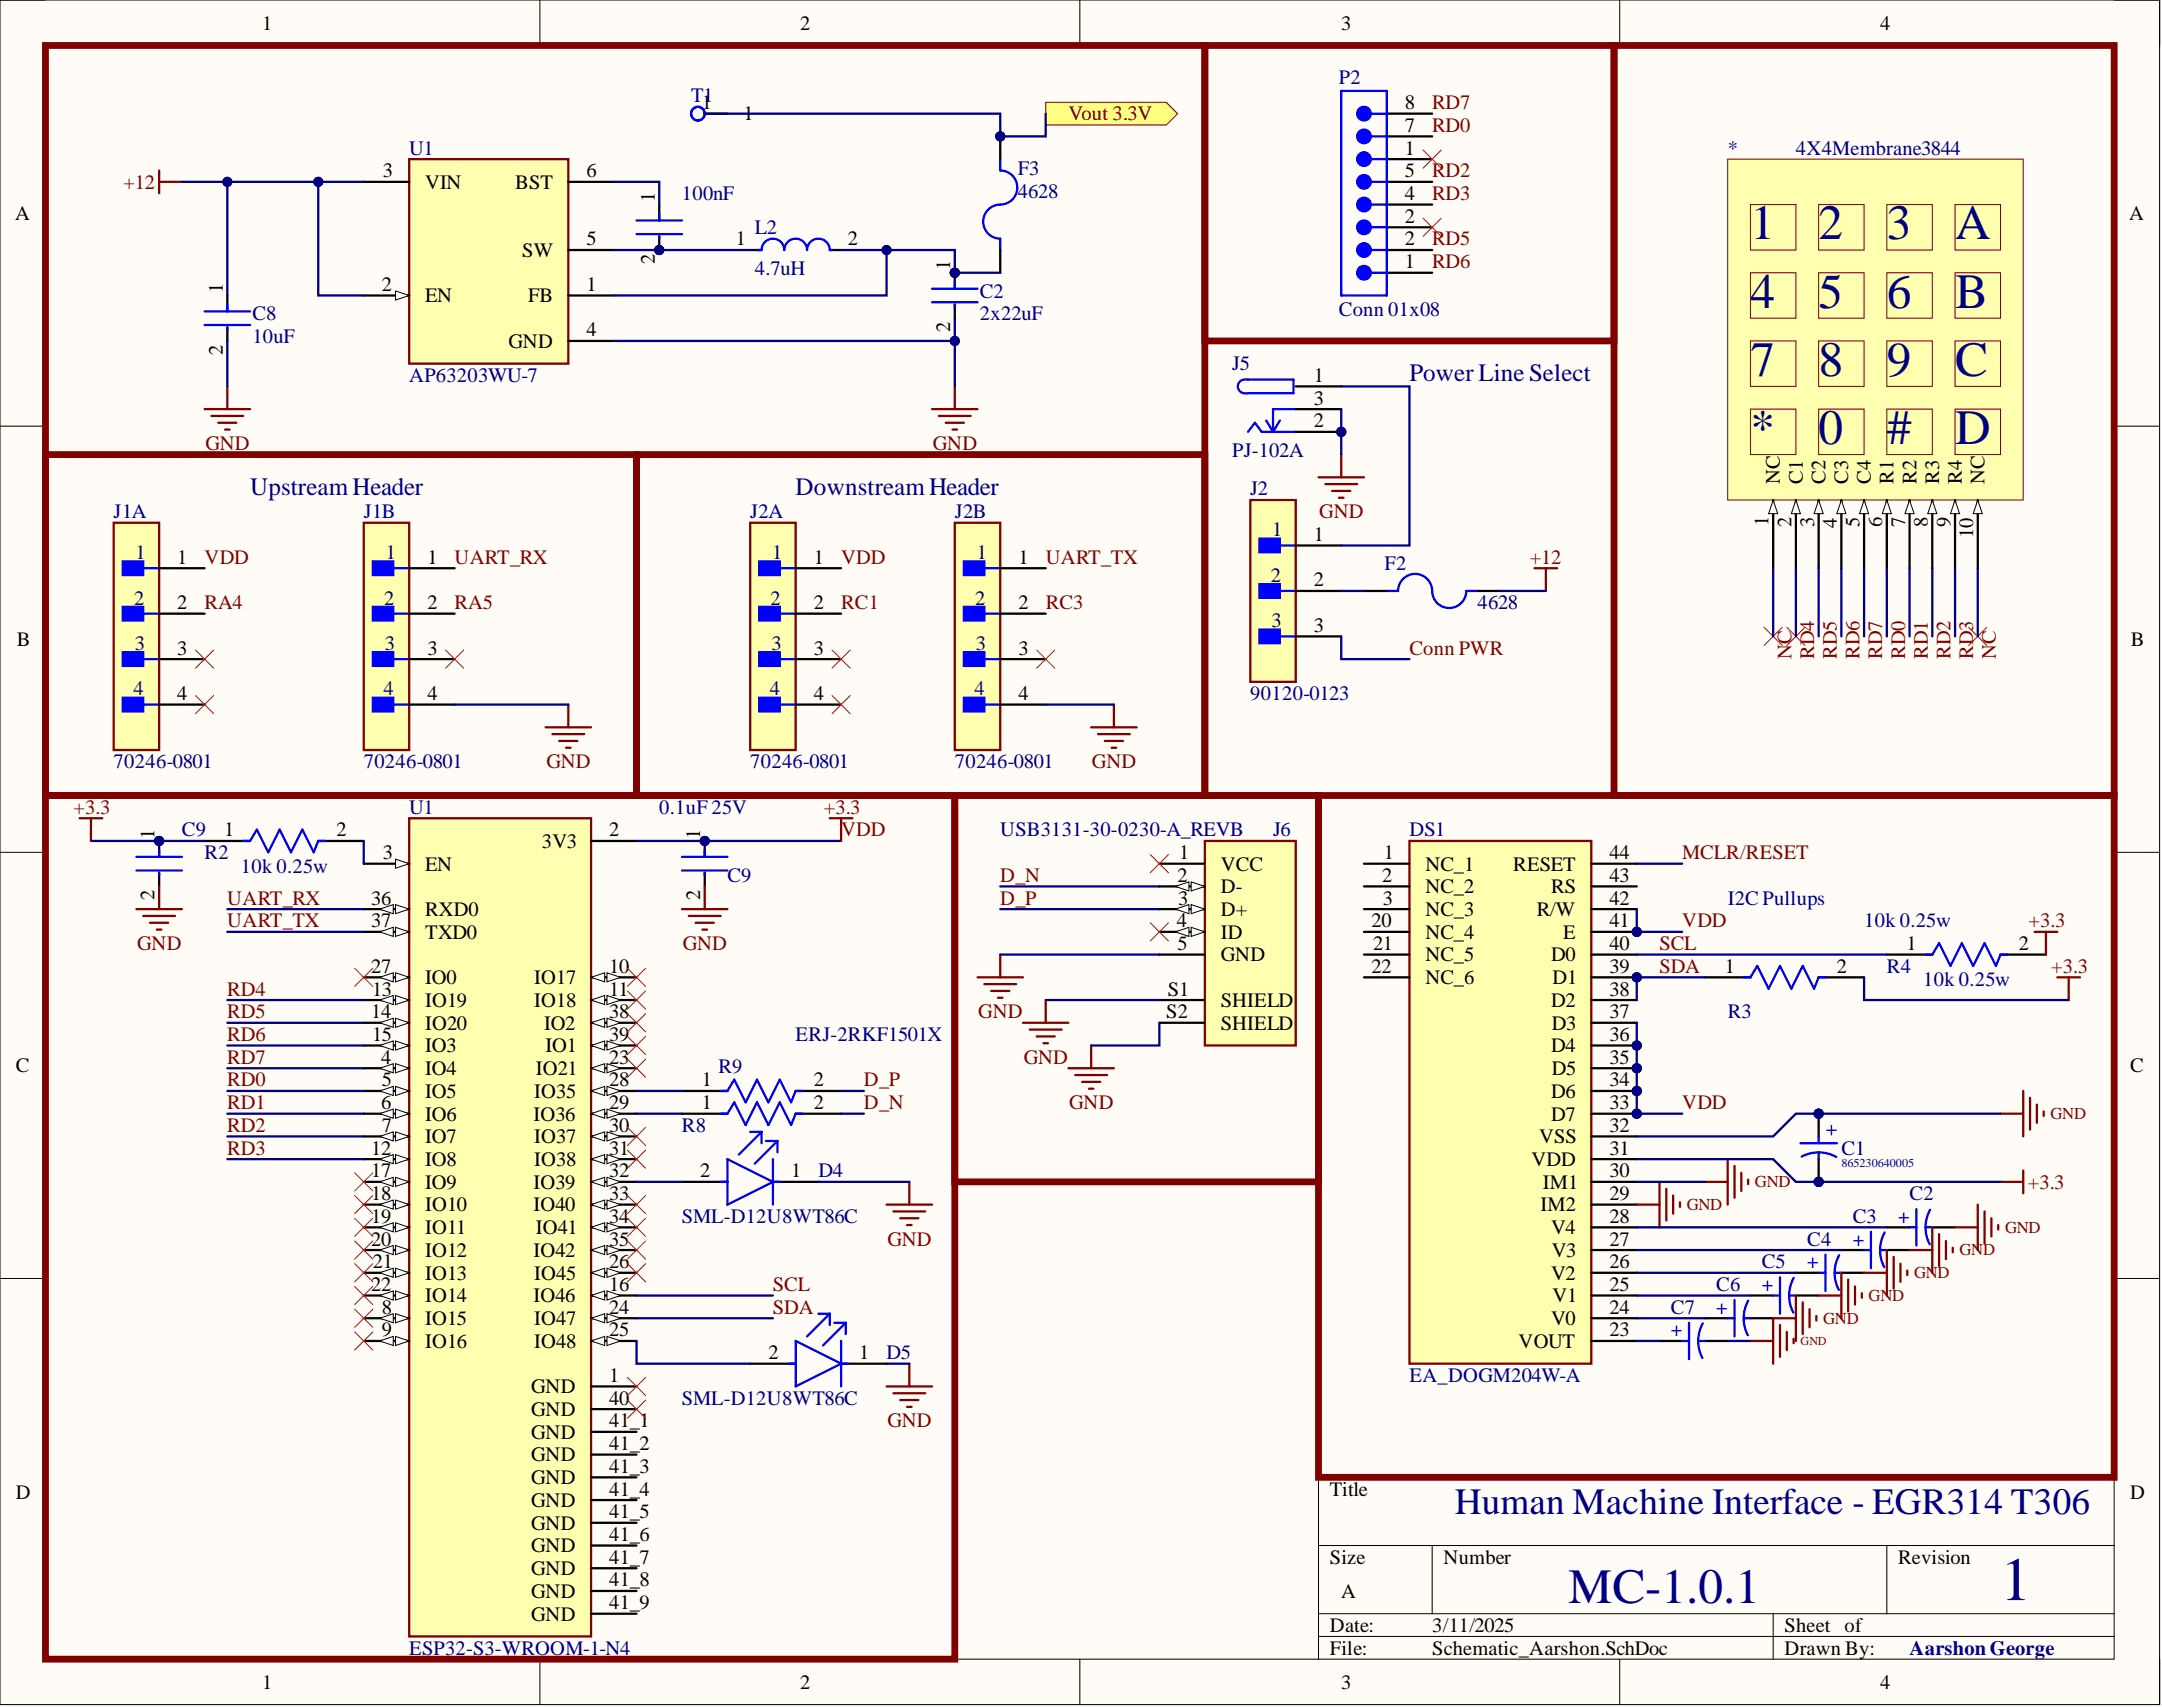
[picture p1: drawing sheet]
<svg xmlns="http://www.w3.org/2000/svg" width="241mm" height="190mm" viewBox="0 0 241 190" stroke-linecap="round" stroke-linejoin="round" font-family="sans-serif">
<defs><g id="words">
<text font-size="6.8" fill="#000080" x="223.3" y="178.6">1</text>
<g font-size="5.5" fill="#000080">
<text x="195.4" y="26.7">1</text>
<text x="203" y="26.7">2</text>
<text x="210.6" y="26.7">3</text>
<text x="218.2" y="26.7">A</text>
<text x="195.4" y="34.3">4</text>
<text x="203" y="34.3">5</text>
<text x="210.6" y="34.3">6</text>
<text x="218.2" y="34.3">B</text>
<text x="195.4" y="41.9">7</text>
<text x="203" y="41.9">8</text>
<text x="210.6" y="41.9">9</text>
<text x="218.2" y="41.9">C</text>
<text x="195.4" y="49.5">*</text>
<text x="203" y="49.5">0</text>
<text x="210.6" y="49.5">#</text>
<text x="218.2" y="49.5">D</text>
<text x="175.1" y="178.9">MC-1.0.1</text>
</g>
<text font-size="4.1" fill="#000080" x="162.4" y="169">Human Machine Interface - EGR314 T306</text>
<g font-size="2.8" fill="#000080">
<text x="157.3" y="42.5">Power Line Select</text>
<text x="27.9" y="55.2">UpstreamHeader</text>
<text x="88.8" y="55.2">DownstreamHeader</text>
</g>
<g font-size="2.3">
<text x="29.3" y="3.3">1</text>
<text x="89.3" y="3.3">2</text>
<text x="149.7" y="3.3">3</text>
<text x="209.8" y="3.3">4</text>
<text x="78.3" y="12.2">1</text>
<text x="83" y="13.4">1</text>
<text x="156.8" y="17.3">1</text>
<text x="156.8" y="14.7">7</text>
<text x="156.8" y="12.2">8</text>
<text x="42.7" y="19.8">3</text>
<text x="47.4" y="21.1">VIN</text>
<text x="57.5" y="21.1">BST</text>
<text x="65.5" y="19.8">6</text>
<text x="73.1" y="22.6" transform="rotate(-90 73.1 22.6)">1</text>
<text x="156.8" y="22.3">4</text>
<text x="156.8" y="19.8">5</text>
<text x="1.7" y="24.5">A</text>
<text x="58.3" y="28.7">SW</text>
<text x="65.5" y="27.4">5</text>
<text x="73.1" y="29.4" transform="rotate(-90 73.1 29.4)">2</text>
<text x="82.1" y="27.4">1</text>
<text x="94.6" y="27.4">2</text>
<text x="156.8" y="27.4">2</text>
<text x="156.8" y="29.9">1</text>
<text x="156.8" y="24.9">2</text>
<text x="237.7" y="24.5">A</text>
<text x="24.9" y="32.7" transform="rotate(-90 24.9 32.7)">1</text>
<text x="42.6" y="32.5">2</text>
<text x="47.4" y="33.7">EN</text>
<text x="58.9" y="33.7">FB</text>
<text x="65.5" y="32.5">1</text>
<text x="106.1" y="30.2" transform="rotate(-90 106.1 30.2)">1</text>
<text x="24.9" y="39.6" transform="rotate(-90 24.9 39.6)">2</text>
<text x="56.7" y="38.8">GND</text>
<text x="65.5" y="37.5">4</text>
<text x="106.1" y="37" transform="rotate(-90 106.1 37)">2</text>
<text x="146.7" y="45.2">3</text>
<text x="146.7" y="47.7">2</text>
<text x="146.7" y="42.6">1</text>
<text x="197.4" y="58.7" transform="rotate(-90 197.4 58.7)">1</text>
<text x="198.7" y="54" transform="rotate(-90 198.7 54)">NC</text>
<text x="199.9" y="58.8" transform="rotate(-90 199.9 58.8)">2</text>
<text x="201.2" y="54" transform="rotate(-90 201.2 54)">C1</text>
<text x="202.5" y="58.8" transform="rotate(-90 202.5 58.8)">3</text>
<text x="203.7" y="54" transform="rotate(-90 203.7 54)">C2</text>
<text x="205" y="58.9" transform="rotate(-90 205 58.9)">4</text>
<text x="206.3" y="54" transform="rotate(-90 206.3 54)">C3</text>
<text x="207.5" y="58.8" transform="rotate(-90 207.5 58.8)">5</text>
<text x="208.8" y="54" transform="rotate(-90 208.8 54)">C4</text>
<text x="210.1" y="58.8" transform="rotate(-90 210.1 58.8)">6</text>
<text x="211.3" y="54" transform="rotate(-90 211.3 54)">R1</text>
<text x="212.6" y="58.8" transform="rotate(-90 212.6 58.8)">7</text>
<text x="213.9" y="54" transform="rotate(-90 213.9 54)">R2</text>
<text x="215.2" y="58.8" transform="rotate(-90 215.2 58.8)">8</text>
<text x="216.4" y="54" transform="rotate(-90 216.4 54)">R3</text>
<text x="217.7" y="58.8" transform="rotate(-90 217.7 58.8)">9</text>
<text x="219" y="54" transform="rotate(-90 219 54)">R4</text>
<text x="221.5" y="54" transform="rotate(-90 221.5 54)">NC</text>
<text x="19.8" y="62.9">1</text>
<text x="47.7" y="62.9">1</text>
<text x="90.8" y="62.9">1</text>
<text x="113.7" y="62.9">1</text>
<text x="146.7" y="60.4">1</text>
<text x="146.7" y="65.4">2</text>
<text x="220.2" y="60" transform="rotate(-90 220.2 60)">10</text>
<text x="19.8" y="68">2</text>
<text x="47.7" y="68">2</text>
<text x="90.8" y="68">2</text>
<text x="113.7" y="68">2</text>
<text x="146.7" y="70.5">3</text>
<text x="1.9" y="72.1">B</text>
<text x="19.8" y="73.1">3</text>
<text x="47.7" y="73.1">3</text>
<text x="90.8" y="73.1">3</text>
<text x="113.7" y="73.1">3</text>
<text x="237.8" y="72.1">B</text>
<text x="19.8" y="78.1">4</text>
<text x="47.7" y="78.1">4</text>
<text x="90.8" y="78.1">4</text>
<text x="113.7" y="78.1">4</text>
<text x="17.3" y="93.6" transform="rotate(-90 17.3 93.6)">1</text>
<text x="25" y="93.3">1</text>
<text x="37.6" y="93.3">2</text>
<text x="42.7" y="95.9">3</text>
<text x="60.5" y="94.6">3V3</text>
<text x="68" y="93.3">2</text>
<text x="78.1" y="93.6" transform="rotate(-90 78.1 93.6)">1</text>
<text x="131.6" y="95.9">1</text>
<text x="154.4" y="95.9">1</text>
<text x="179.6" y="95.9">44</text>
<text x="17.3" y="100.4" transform="rotate(-90 17.3 100.4)">2</text>
<text x="41.4" y="101">36</text>
<text x="47.4" y="97.1">EN</text>
<text x="78.1" y="100.4" transform="rotate(-90 78.1 100.4)">2</text>
<text x="131.4" y="98.4">2</text>
<text x="131.5" y="101">3</text>
<text x="136.2" y="97.1">VCC</text>
<text x="136.2" y="99.7">D-</text>
<text x="154.3" y="98.4">2</text>
<text x="154.3" y="101">3</text>
<text x="159.1" y="97.1">NC_1</text>
<text x="159.1" y="99.7">NC_2</text>
<text x="168.9" y="97.1">RESET</text>
<text x="173.1" y="99.7">RS</text>
<text x="179.6" y="101">42</text>
<text x="179.6" y="98.4">43</text>
<text x="41.4" y="103.5">37</text>
<text x="47.4" y="102.2">RXD0</text>
<text x="47.4" y="104.8">TXD0</text>
<text x="131.3" y="103.5">4</text>
<text x="131.4" y="106">5</text>
<text x="136.2" y="102.2">D+</text>
<text x="136.2" y="104.8">ID</text>
<text x="136.2" y="107.3">GND</text>
<text x="153.1" y="103.5">20</text>
<text x="153.2" y="106">21</text>
<text x="159.1" y="102.2">NC_3</text>
<text x="159.1" y="104.8">NC_4</text>
<text x="159.1" y="107.3">NC_5</text>
<text x="171.5" y="102.2">R/W</text>
<text x="173.1" y="107.3">D0</text>
<text x="174.5" y="104.8">E</text>
<text x="179.6" y="106">40</text>
<text x="179.6" y="103.5">41</text>
<text x="212.8" y="106">1</text>
<text x="225.3" y="106">2</text>
<text x="41.4" y="108.6">27</text>
<text x="41.4" y="113.6">14</text>
<text x="41.5" y="111.1">13</text>
<text x="47.4" y="109.8">IO0</text>
<text x="47.4" y="112.4">IO19</text>
<text x="59.6" y="109.8">IO17</text>
<text x="59.6" y="112.4">IO18</text>
<text x="68" y="108.6">10</text>
<text x="68" y="111.1">11</text>
<text x="68" y="113.6">38</text>
<text x="130.2" y="113.6">S2</text>
<text x="130.3" y="111.1">S1</text>
<text x="136.2" y="112.4">SHIELD</text>
<text x="153.1" y="108.6">22</text>
<text x="159.1" y="109.8">NC_6</text>
<text x="173.1" y="112.4">D2</text>
<text x="173.3" y="109.8">D1</text>
<text x="179.6" y="113.6">37</text>
<text x="179.6" y="111.1">38</text>
<text x="179.6" y="108.6">39</text>
<text x="192.5" y="108.6">1</text>
<text x="205" y="108.6">2</text>
<text x="1.8" y="119.6">C</text>
<text x="41.5" y="116.2">15</text>
<text x="42.5" y="118.7">4</text>
<text x="47.4" y="114.9">IO20</text>
<text x="47.4" y="117.4">IO3</text>
<text x="47.4" y="120">IO4</text>
<text x="59.8" y="120">IO21</text>
<text x="60.7" y="114.9">IO2</text>
<text x="60.9" y="117.4">IO1</text>
<text x="68" y="116.2">39</text>
<text x="68" y="118.7">23</text>
<text x="136.2" y="114.9">SHIELD</text>
<text x="173.1" y="117.4">D4</text>
<text x="173.2" y="120">D5</text>
<text x="173.2" y="114.9">D3</text>
<text x="179.6" y="118.7">35</text>
<text x="179.6" y="116.2">36</text>
<text x="237.7" y="119.6">C</text>
<text x="42.5" y="123.8">6</text>
<text x="42.6" y="121.2">5</text>
<text x="47.4" y="122.5">IO5</text>
<text x="47.4" y="125">IO6</text>
<text x="59.5" y="125">IO36</text>
<text x="59.6" y="122.5">IO35</text>
<text x="68" y="121.2">28</text>
<text x="68" y="123.8">29</text>
<text x="78.3" y="121.2">1</text>
<text x="78.3" y="123.8">1</text>
<text x="90.8" y="121.2">2</text>
<text x="90.8" y="123.8">2</text>
<text x="173.1" y="125">D7</text>
<text x="173.1" y="122.5">D6</text>
<text x="179.6" y="123.8">33</text>
<text x="179.6" y="121.2">34</text>
<text x="41.4" y="128.9">12</text>
<text x="41.4" y="131.4">17</text>
<text x="42.6" y="126.3">7</text>
<text x="47.4" y="127.6">IO7</text>
<text x="47.4" y="130.1">IO8</text>
<text x="59.6" y="127.6">IO37</text>
<text x="59.6" y="130.1">IO38</text>
<text x="68" y="126.3">30</text>
<text x="68" y="128.9">31</text>
<text x="68" y="131.4">32</text>
<text x="78.1" y="131.4">2</text>
<text x="88.3" y="131.4">1</text>
<text x="170.9" y="130.1">VDD</text>
<text x="171.8" y="127.6">VSS</text>
<text x="179.6" y="131.4">30</text>
<text x="179.6" y="128.9">31</text>
<text x="179.6" y="126.3">32</text>
<text x="41.4" y="133.9">18</text>
<text x="41.4" y="136.5">19</text>
<text x="47.4" y="132.7">IO9</text>
<text x="47.4" y="135.2">IO10</text>
<text x="47.4" y="137.7">IO11</text>
<text x="59.5" y="132.7">IO39</text>
<text x="59.5" y="135.2">IO40</text>
<text x="59.8" y="137.7">IO41</text>
<text x="68" y="133.9">33</text>
<text x="68" y="136.5">34</text>
<text x="171.9" y="135.2">IM2</text>
<text x="172.2" y="132.7">IM1</text>
<text x="173.1" y="137.7">V4</text>
<text x="179.6" y="136.5">28</text>
<text x="179.6" y="133.9">29</text>
<text x="41.4" y="139">20</text>
<text x="41.6" y="141.5">21</text>
<text x="47.4" y="140.3">IO12</text>
<text x="47.4" y="142.8">IO13</text>
<text x="59.5" y="140.3">IO42</text>
<text x="59.6" y="142.8">IO45</text>
<text x="68" y="139">35</text>
<text x="68" y="141.5">26</text>
<text x="173.1" y="142.8">V2</text>
<text x="173.2" y="140.3">V3</text>
<text x="179.6" y="141.5">26</text>
<text x="179.6" y="139">27</text>
<text x="41.4" y="144.1">22</text>
<text x="42.6" y="146.6">8</text>
<text x="42.6" y="149.1">9</text>
<text x="47.4" y="145.3">IO14</text>
<text x="47.4" y="147.9">IO15</text>
<text x="59.5" y="145.3">IO46</text>
<text x="59.6" y="147.9">IO47</text>
<text x="68" y="144.1">16</text>
<text x="68" y="146.6">24</text>
<text x="68" y="149.1">25</text>
<text x="173.1" y="147.9">V0</text>
<text x="173.3" y="145.3">V1</text>
<text x="179.6" y="149.1">23</text>
<text x="179.6" y="146.6">24</text>
<text x="179.6" y="144.1">25</text>
<text x="47.4" y="150.4">IO16</text>
<text x="59.3" y="155.5">GND</text>
<text x="59.6" y="150.4">IO48</text>
<text x="68" y="154.2">1</text>
<text x="85.8" y="151.7">2</text>
<text x="95.9" y="151.7">1</text>
<text x="169.5" y="150.4">VOUT</text>
<text x="59.3" y="158">GND</text>
<text x="59.3" y="160.6">GND</text>
<text x="68" y="156.8">40</text>
<text x="68" y="159.3">41_1</text>
<text x="68" y="161.8">41_2</text>
<text x="1.8" y="167.2">D</text>
<text x="59.3" y="163.1">GND</text>
<text x="59.3" y="165.6">GND</text>
<text x="68" y="164.4">41_3</text>
<text x="68" y="166.9">41_4</text>
<text x="148.4" y="166.9">Title</text>
<text x="237.7" y="167.2">D</text>
<text x="59.3" y="168.2">GND</text>
<text x="59.3" y="170.7">GND</text>
<text x="59.3" y="173.2">GND</text>
<text x="68" y="169.4">41_5</text>
<text x="68" y="172">41_6</text>
<text x="59.3" y="175.8">GND</text>
<text x="59.3" y="178.3">GND</text>
<text x="68" y="174.5">41_7</text>
<text x="68" y="177">41_8</text>
<text x="68" y="179.6">41_9</text>
<text x="148.4" y="174.5">Size</text>
<text x="149.7" y="178.3">A</text>
<text x="161.1" y="174.5">Number</text>
<text x="211.9" y="174.5">Revision</text>
<text x="59.3" y="180.8">GND</text>
<text x="148.4" y="182.1">Date:</text>
<text x="148.4" y="184.7">File:</text>
<text x="159.8" y="182.1">3/11/2025</text>
<text x="159.8" y="184.7">Schematic_Aarshon.SchDoc</text>
<text x="199.2" y="182.1">Sheet of</text>
<text x="199.2" y="184.7">Drawn By:</text>
<text x="29.3" y="188.5">1</text>
<text x="89.3" y="188.5">2</text>
<text x="149.7" y="188.5">3</text>
<text x="209.8" y="188.5">4</text>
</g>
<g font-size="2.3" fill="#000080">
<text x="77.1" y="11.4">T1</text>
<text x="149.4" y="9.4">P2</text>
<text x="45.7" y="17.3">U1</text>
<text x="192.8" y="17.3">*</text>
<text x="200.4" y="17.3">4X4Membrane3844</text>
<text x="76.1" y="22.3">100nF</text>
<text x="113.6" y="19.5">F3</text>
<text x="113.6" y="22.1">4628</text>
<text x="84.2" y="26.1">L2</text>
<text x="28.2" y="35.8">C8</text>
<text x="84.2" y="30.7">4.7uH</text>
<text x="109.4" y="33.2">C2</text>
<text x="109.4" y="35.8">2x22uF</text>
<text x="149.4" y="35.3">Conn 01x08</text>
<text x="28.2" y="38.3">10uF</text>
<text x="137.5" y="41.3">J5</text>
<text x="45.7" y="42.6">AP63203WU-7</text>
<text x="137.5" y="51">PJ-102A</text>
<text x="12.7" y="57.8">J1A</text>
<text x="40.6" y="57.8">J1B</text>
<text x="83.7" y="57.8">J2A</text>
<text x="106.6" y="57.8">J2B</text>
<text x="139.5" y="55.3">J2</text>
<text x="142" y="59.9">1</text>
<text x="15.1" y="62.4">1</text>
<text x="43" y="62.4">1</text>
<text x="86.2" y="62.4">1</text>
<text x="109" y="62.4">1</text>
<text x="141.8" y="64.9">2</text>
<text x="154.5" y="63.6">F2</text>
<text x="15" y="67.5">2</text>
<text x="42.9" y="67.5">2</text>
<text x="86" y="67.5">2</text>
<text x="108.8" y="67.5">2</text>
<text x="141.9" y="70">3</text>
<text x="164.9" y="68">4628</text>
<text x="14.9" y="77.6">4</text>
<text x="15.1" y="72.5">3</text>
<text x="42.8" y="77.6">4</text>
<text x="43" y="72.5">3</text>
<text x="85.9" y="77.6">4</text>
<text x="86.1" y="72.5">3</text>
<text x="108.8" y="77.6">4</text>
<text x="108.9" y="72.5">3</text>
<text x="139.5" y="78.1">90120-0123</text>
<text x="12.7" y="85.7">70246-0801</text>
<text x="40.6" y="85.7">70246-0801</text>
<text x="83.7" y="85.7">70246-0801</text>
<text x="106.6" y="85.7">70246-0801</text>
<text x="20.3" y="93.3">C9</text>
<text x="22.8" y="95.9">R2</text>
<text x="45.7" y="90.8">U1</text>
<text x="73.6" y="90.8">0.1uF 25V</text>
<text x="111.6" y="93.3">USB3131-30-0230-A_REVB</text>
<text x="142.1" y="93.3">J6</text>
<text x="157.3" y="93.3">DS1</text>
<text x="26.9" y="97.4">10k 0.25w</text>
<text x="81.2" y="98.4">C9</text>
<text x="192.8" y="101">I2C Pullups</text>
<text x="208.1" y="103.5">10k 0.25w</text>
<text x="192.8" y="113.6">R3</text>
<text x="210.6" y="108.6">R4</text>
<text x="214.6" y="110.1">10k 0.25w</text>
<text x="80.2" y="119.7">R9</text>
<text x="88.8" y="116.2">ERJ-2RKF1501X</text>
<text x="76.1" y="126.3">R8</text>
<text x="91.3" y="131.4">D4</text>
<text x="205.5" y="128.9">C1</text>
<text x="76.1" y="136.5">SML-D12U8WT86C</text>
<text x="206.8" y="136.5">C3</text>
<text x="213.1" y="133.9">C2</text>
<text x="196.6" y="141.5">C5</text>
<text x="201.7" y="139">C4</text>
<text x="186.5" y="146.6">C7</text>
<text x="191.6" y="144.1">C6</text>
<text x="99" y="151.7">D5</text>
<text x="157.3" y="154.2">EA_DOGM204W-A</text>
<text x="76.1" y="156.8">SML-D12U8WT86C</text>
<text x="45.7" y="184.7">ESP32-S3-WROOM-1-N4</text>
<text x="213.1" y="184.7">Aarshon George</text>
</g>
<g font-size="2.3" fill="#800000">
<text x="119.2" y="13.4">Vout 3.3V</text>
<text x="159.8" y="14.7">RD0</text>
<text x="159.8" y="12.2">RD7</text>
<text x="13.8" y="21.1">+12</text>
<text x="159.8" y="22.3">RD3</text>
<text x="159.8" y="19.8">RD2</text>
<text x="159.8" y="29.9">RD6</text>
<text x="159.8" y="27.4">RD5</text>
<text x="22.9" y="50.2">GND</text>
<text x="104.1" y="50.2">GND</text>
<text x="147.2" y="57.8">GND</text>
<text x="22.8" y="62.9">VDD</text>
<text x="50.7" y="62.9">UART_RX</text>
<text x="93.9" y="62.9">VDD</text>
<text x="116.7" y="62.9">UART_TX</text>
<text x="170.8" y="62.9">+12</text>
<text x="22.8" y="68">RA4</text>
<text x="50.7" y="68">RA5</text>
<text x="93.9" y="68">RC1</text>
<text x="116.7" y="68">RC3</text>
<text x="157.3" y="73.1">Conn PWR</text>
<text x="199.9" y="73.6" transform="rotate(-90 199.9 73.6)">NC</text>
<text x="202.5" y="73.6" transform="rotate(-90 202.5 73.6)">RD4</text>
<text x="205" y="73.6" transform="rotate(-90 205 73.6)">RD5</text>
<text x="207.5" y="73.6" transform="rotate(-90 207.5 73.6)">RD6</text>
<text x="210.1" y="73.6" transform="rotate(-90 210.1 73.6)">RD7</text>
<text x="212.6" y="73.6" transform="rotate(-90 212.6 73.6)">RD0</text>
<text x="215.2" y="73.6" transform="rotate(-90 215.2 73.6)">RD1</text>
<text x="217.7" y="73.6" transform="rotate(-90 217.7 73.6)">RD2</text>
<text x="220.2" y="73.6" transform="rotate(-90 220.2 73.6)">RD3</text>
<text x="222.8" y="73.6" transform="rotate(-90 222.8 73.6)">NC</text>
<text x="61" y="85.7">GND</text>
<text x="121.9" y="85.7">GND</text>
<text x="8.2" y="90.8">+3.3</text>
<text x="91.9" y="90.8">+3.3</text>
<text x="93.9" y="93.3">VDD</text>
<text x="187.8" y="95.9">MCLR/RESET</text>
<text x="25.4" y="101">UART_RX</text>
<text x="111.6" y="98.4">D_N</text>
<text x="111.6" y="101">D_P</text>
<text x="15.3" y="106">GND</text>
<text x="25.4" y="103.5">UART_TX</text>
<text x="76.2" y="106">GND</text>
<text x="185.2" y="106">SCL</text>
<text x="187.8" y="103.5">VDD</text>
<text x="226.4" y="103.5">+3.3</text>
<text x="25.4" y="111.1">RD4</text>
<text x="25.4" y="113.6">RD5</text>
<text x="109.2" y="113.6">GND</text>
<text x="185.2" y="108.6">SDA</text>
<text x="228.9" y="108.6">+3.3</text>
<text x="25.4" y="116.2">RD6</text>
<text x="25.4" y="118.7">RD7</text>
<text x="114.3" y="118.7">GND</text>
<text x="25.4" y="121.2">RD0</text>
<text x="25.4" y="123.8">RD1</text>
<text x="96.4" y="121.2">D_P</text>
<text x="96.4" y="123.8">D_N</text>
<text x="119.3" y="123.8">GND</text>
<text x="187.8" y="123.8">VDD</text>
<text x="25.4" y="126.3">RD2</text>
<text x="25.4" y="128.9">RD3</text>
<text x="226.3" y="132.7">+3.3</text>
<text x="99" y="139">GND</text>
<text x="86.3" y="144.1">SCL</text>
<text x="86.3" y="146.6">SDA</text>
<text x="99" y="159.3">GND</text>
</g>
<g font-size="2.3" fill="#00f">
<text x="205" y="126.8" transform="rotate(-90 205 126.8)">+</text>
<text x="211.9" y="136.5">+</text>
<text x="201.7" y="141.5">+</text>
<text x="206.8" y="139">+</text>
<text x="186.5" y="149.1">+</text>
<text x="191.6" y="146.6">+</text>
<text x="196.6" y="144.1">+</text>
</g>
<g font-size="1.9" fill="#800000">
<text x="228.9" y="124.9">GND</text>
<text x="188.3" y="135">GND</text>
<text x="195.9" y="132.5">GND</text>
<text x="223.8" y="137.6">GND</text>
<text x="213.6" y="142.6">GND</text>
<text x="218.7" y="140.1">GND</text>
<text x="203.5" y="147.7">GND</text>
<text x="208.6" y="145.2">GND</text>
</g>
<text font-size="1.4" fill="#000080" x="205.5" y="130.3">865230640005</text>
<text font-size="1.4" fill="#800000" x="200.9" y="150.1">GND</text>
</g></defs>
<path d="M0 0h241v190.2h-241z" fill-rule="evenodd" fill="#fffcf8"/>
<path d="M0 0h241v190.2h-241z" fill="none" stroke="#000" stroke-width=".11"/>
<path d="M5.1 5.1h230.9v180.1h-230.9z" fill-rule="evenodd" fill="#fffcf8"/>
<g fill="none" stroke="#000" stroke-width=".11">
<path d="M0 0h5.1M5.1 5.1h230.9v180.1h-230.9zM60.3 0v5.1M120.5 0v5.1M180.8 0v5.1M236 0h5v5.1M0 47.6h5.1M236 47.6h5M0 95.1h5.1M236 95.1h5M0 142.7h5.1M236 142.7h5"/>
<path d="M147.2 172.5h88.8M159.8 172.5v7.6M210.6 172.5v7.6M236 164.9h-88.8v20.3M60.3 185.2v5M120.5 185.2v5M147.2 180.1h88.8M147.2 182.6h88.8M180.8 185.2v5M197.9 180.1v5.1M241 185.2v5"/>
</g>
<path d="M192.8 17.8h33v38h-33z" fill-rule="evenodd" fill="#ffffb0"/>
<path d="M192.8 17.8h33v38h-33z" fill="none" stroke="#800000" stroke-width=".11"/>
<path d="M197.9 55.8v7.6" fill="none" stroke="#000" stroke-width=".25"/>
<path d="M197.9 55.8l.5 1.5h-1z" fill="#f8fcff"/>
<path d="M197.9 55.8l.5 1.5h-1z" fill="none" stroke="#000" stroke-width=".11"/>
<path d="M200.4 55.8v7.6" fill="none" stroke="#000" stroke-width=".25"/>
<path d="M200.4 55.8l.5 1.5h-1z" fill="#f8fcff"/>
<path d="M200.4 55.8l.5 1.5h-1z" fill="none" stroke="#000" stroke-width=".11"/>
<path d="M203 55.8v7.6" fill="none" stroke="#000" stroke-width=".25"/>
<path d="M203 55.8l.5 1.5h-1z" fill="#f8fcff"/>
<path d="M203 55.8l.5 1.5h-1z" fill="none" stroke="#000" stroke-width=".11"/>
<path d="M205.5 55.8v7.6" fill="none" stroke="#000" stroke-width=".25"/>
<path d="M205.5 55.8l.5 1.5h-1z" fill="#f8fcff"/>
<path d="M205.5 55.8l.5 1.5h-1z" fill="none" stroke="#000" stroke-width=".11"/>
<path d="M208.1 55.8v7.6" fill="none" stroke="#000" stroke-width=".25"/>
<path d="M208.1 55.8l.5 1.5h-1.1z" fill="#f8fcff"/>
<path d="M208.1 55.8l.5 1.5h-1.1z" fill="none" stroke="#000" stroke-width=".11"/>
<path d="M210.6 55.8v7.6" fill="none" stroke="#000" stroke-width=".25"/>
<path d="M210.6 55.8l.5 1.5h-1z" fill="#f8fcff"/>
<path d="M210.6 55.8l.5 1.5h-1z" fill="none" stroke="#000" stroke-width=".11"/>
<path d="M213.1 55.8v7.6" fill="none" stroke="#000" stroke-width=".25"/>
<path d="M213.1 55.8l.5 1.5h-1z" fill="#f8fcff"/>
<path d="M213.1 55.8l.5 1.5h-1z" fill="none" stroke="#000" stroke-width=".11"/>
<path d="M215.7 55.8v7.6" fill="none" stroke="#000" stroke-width=".25"/>
<path d="M215.7 55.8l.5 1.5h-1z" fill="#f8fcff"/>
<path d="M215.7 55.8l.5 1.5h-1z" fill="none" stroke="#000" stroke-width=".11"/>
<path d="M218.2 55.8v7.6" fill="none" stroke="#000" stroke-width=".25"/>
<path d="M218.2 55.8l.5 1.5h-1z" fill="#f8fcff"/>
<path d="M218.2 55.8l.5 1.5h-1z" fill="none" stroke="#000" stroke-width=".11"/>
<path d="M220.7 55.8v7.6" fill="none" stroke="#000" stroke-width=".25"/>
<path d="M220.7 55.8l.5 1.5h-1z" fill="#f8fcff"/>
<path d="M220.7 55.8l.5 1.5h-1z" fill="none" stroke="#000" stroke-width=".11"/>
<path d="M195.4 22.8h5v5.1h-5z" fill-rule="evenodd" fill="#ffffb0"/>
<path d="M195.4 22.8h5v5.1h-5z" fill="none" stroke="#800000" stroke-width=".11"/>
<path d="M203 22.8h5.1v5.1h-5.1z" fill-rule="evenodd" fill="#ffffb0"/>
<path d="M203 22.8h5.1v5.1h-5.1z" fill="none" stroke="#800000" stroke-width=".11"/>
<path d="M210.6 22.8h5.1v5.1h-5.1z" fill-rule="evenodd" fill="#ffffb0"/>
<path d="M210.6 22.8h5.1v5.1h-5.1z" fill="none" stroke="#800000" stroke-width=".11"/>
<path d="M218.2 22.8h5.1v5.1h-5.1z" fill-rule="evenodd" fill="#ffffb0"/>
<path d="M218.2 22.8h5.1v5.1h-5.1z" fill="none" stroke="#800000" stroke-width=".11"/>
<path d="M195.4 30.4h5v5.1h-5z" fill-rule="evenodd" fill="#ffffb0"/>
<path d="M195.4 30.4h5v5.1h-5z" fill="none" stroke="#800000" stroke-width=".11"/>
<path d="M203 30.4h5.1v5.1h-5.1z" fill-rule="evenodd" fill="#ffffb0"/>
<path d="M203 30.4h5.1v5.1h-5.1z" fill="none" stroke="#800000" stroke-width=".11"/>
<path d="M210.6 30.4h5.1v5.1h-5.1z" fill-rule="evenodd" fill="#ffffb0"/>
<path d="M210.6 30.4h5.1v5.1h-5.1z" fill="none" stroke="#800000" stroke-width=".11"/>
<path d="M218.2 30.4h5.1v5.1h-5.1z" fill-rule="evenodd" fill="#ffffb0"/>
<path d="M218.2 30.4h5.1v5.1h-5.1z" fill="none" stroke="#800000" stroke-width=".11"/>
<path d="M195.4 38h5v5.1h-5z" fill-rule="evenodd" fill="#ffffb0"/>
<path d="M195.4 38h5v5.1h-5z" fill="none" stroke="#800000" stroke-width=".11"/>
<path d="M203 38h5.1v5.1h-5.1z" fill-rule="evenodd" fill="#ffffb0"/>
<path d="M203 38h5.1v5.1h-5.1z" fill="none" stroke="#800000" stroke-width=".11"/>
<path d="M210.6 38h5.1v5.1h-5.1z" fill-rule="evenodd" fill="#ffffb0"/>
<path d="M210.6 38h5.1v5.1h-5.1z" fill="none" stroke="#800000" stroke-width=".11"/>
<path d="M218.2 38h5.1v5.1h-5.1z" fill-rule="evenodd" fill="#ffffb0"/>
<path d="M218.2 38h5.1v5.1h-5.1z" fill="none" stroke="#800000" stroke-width=".11"/>
<path d="M195.4 45.7h5v5h-5z" fill-rule="evenodd" fill="#ffffb0"/>
<path d="M195.4 45.7h5v5h-5z" fill="none" stroke="#800000" stroke-width=".11"/>
<path d="M203 45.7h5.1v5h-5.1z" fill-rule="evenodd" fill="#ffffb0"/>
<path d="M203 45.7h5.1v5h-5.1z" fill="none" stroke="#800000" stroke-width=".11"/>
<path d="M210.6 45.7h5.1v5h-5.1z" fill-rule="evenodd" fill="#ffffb0"/>
<path d="M210.6 45.7h5.1v5h-5.1z" fill="none" stroke="#800000" stroke-width=".11"/>
<path d="M218.2 45.7h5.1v5h-5.1z" fill-rule="evenodd" fill="#ffffb0"/>
<path d="M218.2 45.7h5.1v5h-5.1z" fill="none" stroke="#800000" stroke-width=".11"/>
<circle cx="182.7" cy="124.3" r=".51" fill="#000080"/>
<circle cx="182.7" cy="124.3" r=".51" fill="none" stroke="#000080" stroke-width=".11"/>
<circle cx="182.7" cy="121.8" r=".51" fill="#000080"/>
<circle cx="182.7" cy="121.8" r=".51" fill="none" stroke="#000080" stroke-width=".11"/>
<circle cx="182.7" cy="119.2" r=".51" fill="#000080"/>
<circle cx="182.7" cy="119.2" r=".51" fill="none" stroke="#000080" stroke-width=".11"/>
<circle cx="182.7" cy="116.7" r=".51" fill="#000080"/>
<circle cx="182.7" cy="116.7" r=".51" fill="none" stroke="#000080" stroke-width=".11"/>
<circle cx="182.7" cy="109.1" r=".51" fill="#000080"/>
<circle cx="182.7" cy="109.1" r=".51" fill="none" stroke="#000080" stroke-width=".11"/>
<circle cx="182.7" cy="104" r=".51" fill="#000080"/>
<circle cx="182.7" cy="104" r=".51" fill="none" stroke="#000080" stroke-width=".11"/>
<path d="M157.3 93.9h20.3v58.3h-20.3z" fill-rule="evenodd" fill="#ffffb0"/>
<path d="M157.3 93.9h20.3v58.3h-20.3z" fill="none" stroke="#800000" stroke-width=".25"/>
<g fill="none" stroke="#000" stroke-width=".25">
<path d="M152.2 96.4h5.1M152.2 98.9h5.1M152.2 101.5h5.1M152.2 104h5.1M152.2 106.5h5.1M152.2 109.1h5.1M177.6 139.5h5.1M177.6 137h5.1M177.6 134.4h5.1M177.6 131.9h5.1M177.6 129.4h5.1M177.6 126.8h5.1"/>
<path d="M177.6 124.3h5.1M177.6 149.7h5.1M177.6 147.1h5.1M177.6 144.6h5.1M177.6 142h5.1"/>
</g>
<circle cx="182.7" cy="124.3" r=".51" fill="#000080"/>
<circle cx="182.7" cy="124.3" r=".51" fill="none" stroke="#000080" stroke-width=".11"/>
<path d="M177.6 121.8h5.1" fill="none" stroke="#000" stroke-width=".25"/>
<circle cx="182.7" cy="121.8" r=".51" fill="#000080"/>
<circle cx="182.7" cy="121.8" r=".51" fill="none" stroke="#000080" stroke-width=".11"/>
<path d="M177.6 119.2h5.1" fill="none" stroke="#000" stroke-width=".25"/>
<circle cx="182.7" cy="119.2" r=".51" fill="#000080"/>
<circle cx="182.7" cy="119.2" r=".51" fill="none" stroke="#000080" stroke-width=".11"/>
<path d="M177.6 116.7h5.1" fill="none" stroke="#000" stroke-width=".25"/>
<circle cx="182.7" cy="116.7" r=".51" fill="#000080"/>
<circle cx="182.7" cy="116.7" r=".51" fill="none" stroke="#000080" stroke-width=".11"/>
<path d="M177.6 114.1h5.1M177.6 111.6h5.1M177.6 109.1h5.1" fill="none" stroke="#000" stroke-width=".25"/>
<circle cx="182.7" cy="109.1" r=".51" fill="#000080"/>
<circle cx="182.7" cy="109.1" r=".51" fill="none" stroke="#000080" stroke-width=".11"/>
<path d="M177.6 106.5h5.1M177.6 104h5.1" fill="none" stroke="#000" stroke-width=".25"/>
<circle cx="182.7" cy="104" r=".51" fill="#000080"/>
<circle cx="182.7" cy="104" r=".51" fill="none" stroke="#000080" stroke-width=".11"/>
<path d="M177.6 98.9h5.1M177.6 96.4h5.1M177.6 101.5h5.1" fill="none" stroke="#000" stroke-width=".25"/>
<path d="M45.7 17.8h17.7v22.8h-17.7z" fill-rule="evenodd" fill="#ffffb0"/>
<path d="M45.7 17.8h17.7v22.8h-17.7z" fill="none" stroke="#800000" stroke-width=".25"/>
<path d="M40.6 33h5.1" fill="none" stroke="#000" stroke-width=".25"/>
<path d="M44.1 32.5l1.6 .5-1.6 .5z" fill="#f8fcff"/>
<path d="M44.1 32.5l1.6 .5-1.6 .5z" fill="none" stroke="#000" stroke-width=".11"/>
<path d="M40.6 20.3h5.1M63.4 20.3h5.1M63.4 33h5.1M63.4 38h5.1M63.4 27.9h5.1" fill="none" stroke="#000" stroke-width=".25"/>
<circle cx="203" cy="124.3" r=".51" fill="#000080"/>
<circle cx="203" cy="124.3" r=".51" fill="none" stroke="#000080" stroke-width=".11"/>
<circle cx="203" cy="131.9" r=".51" fill="#000080"/>
<circle cx="203" cy="131.9" r=".51" fill="none" stroke="#000080" stroke-width=".11"/>
<path d="M203 124.3v2.5" fill="none" stroke="#000" stroke-width=".25"/>
<circle cx="203" cy="124.3" r=".51" fill="#000080"/>
<circle cx="203" cy="124.3" r=".51" fill="none" stroke="#000080" stroke-width=".11"/>
<path d="M203 129.4v2.5" fill="none" stroke="#000" stroke-width=".25"/>
<circle cx="203" cy="131.9" r=".51" fill="#000080"/>
<circle cx="203" cy="131.9" r=".51" fill="none" stroke="#000080" stroke-width=".11"/>
<g fill="none" stroke="#00f" stroke-width=".25">
<path d="M200.9 127.6h4.1M201.1 129.1a4.1 4.1 0 0 1 3.9 0M203 126.8v.8M203 128.6v.8M208.1 139.5h.7M208.8 137.5v4M209.8 139.5h.8M210.3 137.5a4.1 4.1 0 0 0 0 3.9M213.1 137h.8M213.9 134.9v4.1M214.9 137h.8M215.4 135a4.1 4.1 0 0 0 0 3.9"/>
<path d="M187.8 149.7h.7M188.5 147.6v4.1M189.5 149.7h.8M190 147.7a4.1 4.1 0 0 0 0 3.9M192.8 147.1h.8M193.6 145.1v4M194.6 147.1h.8M195.1 145.1a4.1 4.1 0 0 0 0 3.9M197.9 144.6h.8M198.7 142.5v4.1M199.7 144.6h.7M200.2 142.6a4.1 4.1 0 0 0 0 3.9"/>
<path d="M203 142h.7M203.7 140v4.1M204.8 142h.7M205.3 140.1a4.1 4.1 0 0 0-.1 3.8"/>
</g>
<g fill="none" stroke="#800000" stroke-width=".25">
<path d="M182.7 134.4h2.5M185.2 131.9v5.1M186 132.7v3.5M186.7 133.4v2M187.5 134.2v.5M190.3 131.9h2.5M192.8 129.4v5M193.6 130.1v3.6M194.4 130.9v2M195.1 131.6v.6M210.6 139.5v5.1M213.1 139.5h2.6"/>
<path d="M215.7 137v5M216.4 137.7v3.6M217.2 138.5v2M217.9 139.3v.5M218.2 137h2.5M220.7 134.4v5.1M221.5 135.2v3.5M222.3 136v2M223 136.7v.5M223.3 131.9h2.5M223.3 124.3h2.5M225.8 121.8v5"/>
<path d="M225.8 130.6v2.6M226.6 122.5v3.6M227.3 123.3v2M228.1 124v.5M195.4 149.7h2.5M198.7 147.9v3.5M199.4 148.6v2.1M200.2 149.4v.5M200.4 144.6v5.1M200.4 147.1h-2.5v5.1M201.2 145.3v3.6M202 146.1v2"/>
<path d="M202.7 146.9v.5M203 144.6h2.5M205.5 142v5.1M206.3 142.8v3.6M207 143.6v2M207.8 144.3v.5M208.1 142h2.5M211.3 140.3v3.5M212.1 141v2.1M212.9 141.8v.5"/>
</g>
<path d="M205.5 139.5h2.6M210.6 137h2.5M210.6 139.5h2.5M215.7 137h2.5M185.2 149.7h2.6M190.3 147.1h2.5M190.3 149.7h2.5M195.4 144.6h2.5M195.4 147.1h2.5M200.4 142h2.6M200.4 144.6h2.6M205.5 142h2.6" fill="none" stroke="#000" stroke-width=".25"/>
<circle cx="73.6" cy="27.9" r=".51" fill="#000080"/>
<circle cx="73.6" cy="27.9" r=".51" fill="none" stroke="#000080" stroke-width=".11"/>
<path d="M73.6 22.8v1.8M73.6 26.4v1.5" fill="none" stroke="#000" stroke-width=".25"/>
<circle cx="73.6" cy="27.9" r=".51" fill="#000080"/>
<circle cx="73.6" cy="27.9" r=".51" fill="none" stroke="#000080" stroke-width=".11"/>
<path d="M71 24.6h5.1M71 26.1h5.1M73.6 23.8v.8M73.6 26.4v.2M84.5 27.9h.5a1.27 1.27 0 0 1 1.3-1.3 1.27 1.27 0 0 1 1.2 1.3 1.27 1.27 0 0 1 1.3-1.3 1.27 1.27 0 0 1 1.3 1.3 1.27 1.27 0 0 1 1.2-1.3 1.27 1.27 0 0 1 1.3 1.3h.3" fill="none" stroke="#00f" stroke-width=".25"/>
<path d="M83.7 27.9h1.3M92.6 27.9h1.3" fill="none" stroke="#000" stroke-width=".25"/>
<path d="M104 45.7h5.1M104.8 46.4h3.5M105.5 47.2h2.1M106.3 47.9h.5M106.6 43.1v2.6" fill="none" stroke="#800000" stroke-width=".25"/>
<path d="M116.7 11.4h13.5l1.2 1.3-1.2 1.3h-13.5z" fill-rule="evenodd" fill="#ffff80"/>
<path d="M116.7 11.4h13.5l1.2 1.3-1.2 1.3h-13.5z" fill="none" stroke="#800000" stroke-width=".11"/>
<path d="M25.4 33v1.8M25.4 36.5v1.5" fill="none" stroke="#000" stroke-width=".25"/>
<path d="M22.8 34.8h5.1M22.8 36.3h5.1M25.4 34v.8M25.4 36.5v.3" fill="none" stroke="#00f" stroke-width=".25"/>
<path d="M22.8 45.7h5.1M23.6 46.4h3.5M24.4 47.2h2M25.1 47.9h.5M25.4 43.1v2.6" fill="none" stroke="#800000" stroke-width=".25"/>
<circle cx="106.6" cy="30.4" r=".51" fill="#000080"/>
<circle cx="106.6" cy="30.4" r=".51" fill="none" stroke="#000080" stroke-width=".11"/>
<path d="M106.6 30.4v1.8" fill="none" stroke="#000" stroke-width=".25"/>
<circle cx="106.6" cy="30.4" r=".51" fill="#000080"/>
<circle cx="106.6" cy="30.4" r=".51" fill="none" stroke="#000080" stroke-width=".11"/>
<path d="M106.6 34v1.5M154.8 27.9h5M154.8 30.4h5" fill="none" stroke="#000" stroke-width=".25"/>
<path d="M104 32.2h5.1M104 33.7h5.1M106.6 31.5v.7M106.6 34v.2M153 27.9h1.8" fill="none" stroke="#00f" stroke-width=".25"/>
<path d="M5.1 5.1h129.4v83.7h-129.4zM180.1 5.1h55.9v83.7h-55.9zM147.2 88.8h88.8v76.1h-88.8z" fill="none" stroke="#800000" stroke-width=".76"/>
<circle cx="152.2" cy="27.9" r=".76" fill="#00f"/>
<g fill="none" stroke="#00f" stroke-width=".25">
<path d="M153 30.4h1.8M153 25.4h1.8"/>
<circle cx="152.2" cy="27.9" r=".76"/>
</g>
<path d="M154.8 25.4h5" fill="none" stroke="#000" stroke-width=".25"/>
<circle cx="152.2" cy="25.4" r=".76" fill="#00f"/>
<g fill="none" stroke="#00f" stroke-width=".25">
<path d="M153 22.8h1.8"/>
<circle cx="152.2" cy="25.4" r=".76"/>
</g>
<path d="M154.8 22.8h5" fill="none" stroke="#000" stroke-width=".25"/>
<circle cx="152.2" cy="22.8" r=".76" fill="#00f"/>
<g fill="none" stroke="#00f" stroke-width=".25">
<path d="M153 20.3h1.8"/>
<circle cx="152.2" cy="22.8" r=".76"/>
</g>
<path d="M154.8 20.3h5" fill="none" stroke="#000" stroke-width=".25"/>
<circle cx="152.2" cy="20.3" r=".76" fill="#00f"/>
<g fill="none" stroke="#00f" stroke-width=".25">
<path d="M153 17.8h1.8"/>
<circle cx="152.2" cy="20.3" r=".76"/>
</g>
<path d="M154.8 17.8h5" fill="none" stroke="#000" stroke-width=".25"/>
<circle cx="152.2" cy="17.8" r=".76" fill="#00f"/>
<g fill="none" stroke="#00f" stroke-width=".25">
<path d="M153 15.2h1.8"/>
<circle cx="152.2" cy="17.8" r=".76"/>
</g>
<path d="M154.8 15.2h5" fill="none" stroke="#000" stroke-width=".25"/>
<circle cx="152.2" cy="15.2" r=".76" fill="#00f"/>
<g fill="none" stroke="#00f" stroke-width=".25">
<path d="M153 12.7h1.8"/>
<circle cx="152.2" cy="15.2" r=".76"/>
</g>
<path d="M154.8 12.7h5" fill="none" stroke="#000" stroke-width=".25"/>
<circle cx="152.2" cy="12.7" r=".76" fill="#00f"/>
<g fill="none" stroke="#00f" stroke-width=".25">
<path d="M149.7 10.1h5.1v22.9h-5.1z"/>
<circle cx="152.2" cy="12.7" r=".76"/>
</g>
<circle cx="152.2" cy="30.4" r=".76" fill="#00f"/>
<circle cx="152.2" cy="30.4" r=".76" fill="none" stroke="#00f" stroke-width=".25"/>
<path d="M134.5 5.1h45.6v32.9h-45.6z" fill="none" stroke="#800000" stroke-width=".76"/>
<path d="M12.7 58.3h5.1v25.4h-5.1z" fill-rule="evenodd" fill="#ffffb0"/>
<path d="M12.7 58.3h5.1v25.4h-5.1z" fill="none" stroke="#800000" stroke-width=".25"/>
<path d="M13.7 62.7h2.3v1.5h-2.3z" fill-rule="evenodd" fill="#00f"/>
<path d="M13.7 62.7h2.3v1.5h-2.3zM16 63.4h1.8" fill="none" stroke="#00f" stroke-width=".25"/>
<path d="M13.7 67.7h2.3v1.5h-2.3z" fill-rule="evenodd" fill="#00f"/>
<path d="M13.7 67.7h2.3v1.5h-2.3zM16 68.5h1.8" fill="none" stroke="#00f" stroke-width=".25"/>
<path d="M13.7 72.8h2.3v1.5h-2.3z" fill-rule="evenodd" fill="#00f"/>
<path d="M13.7 72.8h2.3v1.5h-2.3zM16 73.6h1.8" fill="none" stroke="#00f" stroke-width=".25"/>
<path d="M13.7 77.9h2.3v1.5h-2.3z" fill-rule="evenodd" fill="#00f"/>
<path d="M13.7 77.9h2.3v1.5h-2.3zM16 78.6h1.8" fill="none" stroke="#00f" stroke-width=".25"/>
<path d="M17.8 63.4h5M17.8 68.5h5M17.8 73.6h5M17.8 78.6h5" fill="none" stroke="#000" stroke-width=".25"/>
<path d="M40.6 58.3h5.1v25.4h-5.1z" fill-rule="evenodd" fill="#ffffb0"/>
<path d="M40.6 58.3h5.1v25.4h-5.1z" fill="none" stroke="#800000" stroke-width=".25"/>
<path d="M41.6 62.7h2.3v1.5h-2.3z" fill-rule="evenodd" fill="#00f"/>
<path d="M41.6 62.7h2.3v1.5h-2.3zM43.9 63.4h1.8" fill="none" stroke="#00f" stroke-width=".25"/>
<path d="M41.6 67.7h2.3v1.5h-2.3z" fill-rule="evenodd" fill="#00f"/>
<path d="M41.6 67.7h2.3v1.5h-2.3zM43.9 68.5h1.8" fill="none" stroke="#00f" stroke-width=".25"/>
<path d="M41.6 72.8h2.3v1.5h-2.3z" fill-rule="evenodd" fill="#00f"/>
<path d="M41.6 72.8h2.3v1.5h-2.3zM43.9 73.6h1.8" fill="none" stroke="#00f" stroke-width=".25"/>
<path d="M41.6 77.9h2.3v1.5h-2.3z" fill-rule="evenodd" fill="#00f"/>
<path d="M41.6 77.9h2.3v1.5h-2.3zM43.9 78.6h1.8" fill="none" stroke="#00f" stroke-width=".25"/>
<path d="M45.7 63.4h5M45.7 68.5h5M45.7 73.6h5M45.7 78.6h5" fill="none" stroke="#000" stroke-width=".25"/>
<path d="M63.4 78.6v2.6M60.9 81.2h5.1M61.7 81.9h3.5M62.4 82.7h2M63.2 83.5h.5" fill="none" stroke="#800000" stroke-width=".25"/>
<path d="M21.8 72.5l2 2.1M21.8 77.6l2 2M23.8 72.5l-2 2.1M23.8 77.6l-2 2M49.7 72.5l2.1 2.1M51.8 72.5l-2.1 2.1" fill="none" stroke="#f00" stroke-width=".11"/>
<path d="M106.6 58.3h5v25.4h-5z" fill-rule="evenodd" fill="#ffffb0"/>
<path d="M106.6 58.3h5v25.4h-5z" fill="none" stroke="#800000" stroke-width=".25"/>
<path d="M107.6 62.7h2.3v1.5h-2.3z" fill-rule="evenodd" fill="#00f"/>
<path d="M107.6 62.7h2.3v1.5h-2.3zM109.9 63.4h1.7" fill="none" stroke="#00f" stroke-width=".25"/>
<path d="M107.6 67.7h2.3v1.5h-2.3z" fill-rule="evenodd" fill="#00f"/>
<path d="M107.6 67.7h2.3v1.5h-2.3zM109.9 68.5h1.7" fill="none" stroke="#00f" stroke-width=".25"/>
<path d="M107.6 72.8h2.3v1.5h-2.3z" fill-rule="evenodd" fill="#00f"/>
<path d="M107.6 72.8h2.3v1.5h-2.3zM109.9 73.6h1.7" fill="none" stroke="#00f" stroke-width=".25"/>
<path d="M107.6 77.9h2.3v1.5h-2.3z" fill-rule="evenodd" fill="#00f"/>
<path d="M107.6 77.9h2.3v1.5h-2.3zM109.9 78.6h1.7" fill="none" stroke="#00f" stroke-width=".25"/>
<path d="M111.6 63.4h5.1M111.6 68.5h5.1M111.6 73.6h5.1M111.6 78.6h5.1" fill="none" stroke="#000" stroke-width=".25"/>
<path d="M124.3 78.6v2.6M121.8 81.2h5.1M122.5 81.9h3.6M123.3 82.7h2M124.1 83.5h.5" fill="none" stroke="#800000" stroke-width=".25"/>
<path d="M115.7 72.5l2 2.1M117.7 72.5l-2 2.1" fill="none" stroke="#f00" stroke-width=".11"/>
<path d="M83.7 58.3h5.1v25.4h-5.1z" fill-rule="evenodd" fill="#ffffb0"/>
<path d="M83.7 58.3h5.1v25.4h-5.1z" fill="none" stroke="#800000" stroke-width=".25"/>
<path d="M84.7 62.7h2.3v1.5h-2.3z" fill-rule="evenodd" fill="#00f"/>
<path d="M84.7 62.7h2.3v1.5h-2.3zM87 63.4h1.8" fill="none" stroke="#00f" stroke-width=".25"/>
<path d="M84.7 67.7h2.3v1.5h-2.3z" fill-rule="evenodd" fill="#00f"/>
<path d="M84.7 67.7h2.3v1.5h-2.3zM87 68.5h1.8" fill="none" stroke="#00f" stroke-width=".25"/>
<path d="M84.7 72.8h2.3v1.5h-2.3z" fill-rule="evenodd" fill="#00f"/>
<path d="M84.7 72.8h2.3v1.5h-2.3zM87 73.6h1.8" fill="none" stroke="#00f" stroke-width=".25"/>
<path d="M84.7 77.9h2.3v1.5h-2.3z" fill-rule="evenodd" fill="#00f"/>
<path d="M84.7 77.9h2.3v1.5h-2.3zM87 78.6h1.8" fill="none" stroke="#00f" stroke-width=".25"/>
<path d="M88.8 63.4h5.1M88.8 68.5h5.1M88.8 73.6h5.1M88.8 78.6h5.1" fill="none" stroke="#000" stroke-width=".25"/>
<path d="M92.9 77.6l2 2M94.9 77.6l-2 2" fill="none" stroke="#f00" stroke-width=".11"/>
<path d="M71 50.7h63.5v38.1h-63.5z" fill="none" stroke="#800000" stroke-width=".76"/>
<circle cx="149.7" cy="48.2" r=".51" fill="#000080"/>
<circle cx="149.7" cy="48.2" r=".51" fill="none" stroke="#000080" stroke-width=".11"/>
<path d="M138.4 42.6a1 1 0 0 1 .9-.2h5.1v1.5h-5.1a.81 .81 0 0 1-1-.3 .81 .81 0 0 1 .1-1zM139.3 48.2l.8-1 .7 1h3.8M141.3 46.9l.8 1.3M142.8 46.9l-.7 1.3M144.6 45.7h-2.5v2.5" fill="none" stroke="#00f" stroke-width=".25"/>
<path d="M144.6 45.7h5.1M144.6 48.2h5.1" fill="none" stroke="#000" stroke-width=".25"/>
<circle cx="149.7" cy="48.2" r=".51" fill="#000080"/>
<circle cx="149.7" cy="48.2" r=".51" fill="none" stroke="#000080" stroke-width=".11"/>
<path d="M144.6 43.1h5.1" fill="none" stroke="#000" stroke-width=".25"/>
<path d="M139.5 55.8h5.1v20.3h-5.1z" fill-rule="evenodd" fill="#ffffb0"/>
<path d="M139.5 55.8h5.1v20.3h-5.1z" fill="none" stroke="#800000" stroke-width=".25"/>
<path d="M140.6 60.1h2.2v1.5h-2.2z" fill-rule="evenodd" fill="#00f"/>
<path d="M140.6 60.1h2.2v1.5h-2.2zM142.8 60.9h1.8" fill="none" stroke="#00f" stroke-width=".25"/>
<path d="M140.6 65.2h2.2v1.5h-2.2z" fill-rule="evenodd" fill="#00f"/>
<path d="M140.6 65.2h2.2v1.5h-2.2zM142.8 65.9h1.8" fill="none" stroke="#00f" stroke-width=".25"/>
<path d="M140.6 70.3h2.2v1.5h-2.2z" fill-rule="evenodd" fill="#00f"/>
<path d="M140.6 70.3h2.2v1.5h-2.2zM142.8 71h1.8M154.8 65.9h1.2a1.9 1.9 0 0 1 1.9-1.9 1.9 1.9 0 0 1 1.9 1.9 1.9 1.9 0 0 0 1.9 2 1.9 1.9 0 0 0 1.9-2h1.3" fill="none" stroke="#00f" stroke-width=".25"/>
<path d="M144.6 60.9h5.1M144.6 65.9h5.1M144.6 71h5.1M152.2 65.9h2.6M164.9 65.9h2.6" fill="none" stroke="#000" stroke-width=".25"/>
<path d="M17.8 19v2.6M17.8 20.3h2.5M147.2 53.3h5M147.9 54h3.6M148.7 54.8h2M149.4 55.6h.5M149.7 50.7v2.6M171.3 63.4h2.5M172.5 63.4v2.5" fill="none" stroke="#800000" stroke-width=".25"/>
<path d="M92.9 72.5l2 2.1M94.9 72.5l-2 2.1" fill="none" stroke="#f00" stroke-width=".11"/>
<circle cx="111.6" cy="15.2" r=".51" fill="#000080"/>
<circle cx="111.6" cy="15.2" r=".51" fill="none" stroke="#000080" stroke-width=".11"/>
<path d="M111.6 17.8v1.2a1.9 1.9 0 0 1 1.9 1.9 1.9 1.9 0 0 1-1.9 1.9 1.9 1.9 0 0 0-1.9 1.9 1.9 1.9 0 0 0 1.9 1.9v1.3" fill="none" stroke="#00f" stroke-width=".25"/>
<path d="M111.6 15.2v2.6M111.6 27.9v2.5" fill="none" stroke="#000" stroke-width=".25"/>
<circle cx="111.6" cy="15.2" r=".51" fill="#000080"/>
<circle cx="111.6" cy="15.2" r=".51" fill="none" stroke="#000080" stroke-width=".11"/>
<path d="M78.7 12.7h2.5" fill="none" stroke="#000" stroke-width=".25"/>
<circle cx="77.9" cy="12.7" r=".76" fill="none" stroke="#00f" stroke-width=".25"/>
<path d="M5.1 50.7h65.9v38.1h-65.9zM5.1 88.8h101.5v96.4h-101.5zM106.6 88.8h40.6v43.1h-40.6z" fill="none" stroke="#800000" stroke-width=".76"/>
<path d="M134.5 88.8h12.7" fill="none" stroke="#85200c" stroke-width=".76"/>
<path d="M45.7 91.3h20.3v91.3h-20.3z" fill-rule="evenodd" fill="#ffffb0"/>
<path d="M45.7 91.3h20.3v91.3h-20.3z" fill="none" stroke="#800000" stroke-width=".25"/>
<path d="M40.6 96.4h5.1" fill="none" stroke="#000" stroke-width=".25"/>
<path d="M44.1 95.9l1.6 .5-1.6 .5z" fill="#f8fcff"/>
<path d="M44.1 95.9l1.6 .5-1.6 .5z" fill="none" stroke="#000" stroke-width=".11"/>
<path d="M40.6 101.5h5.1" fill="none" stroke="#000" stroke-width=".25"/>
<path d="M44.1 101l1.6 .5-1.6 .5z" fill="#f8fcff"/>
<path d="M44.1 101l1.6 .5-1.6 .5z" fill="none" stroke="#000" stroke-width=".11"/>
<path d="M42.4 101.5l1.5-.5v1z" fill="#f8fcff"/>
<path d="M42.4 101.5l1.5-.5v1z" fill="none" stroke="#000" stroke-width=".11"/>
<path d="M40.6 104h5.1" fill="none" stroke="#000" stroke-width=".25"/>
<path d="M44.1 103.5l1.6 .5-1.6 .5z" fill="#f8fcff"/>
<path d="M44.1 103.5l1.6 .5-1.6 .5z" fill="none" stroke="#000" stroke-width=".11"/>
<path d="M42.4 104l1.5-.5v1z" fill="#f8fcff"/>
<path d="M42.4 104l1.5-.5v1z" fill="none" stroke="#000" stroke-width=".11"/>
<path d="M40.6 109.1h5.1" fill="none" stroke="#000" stroke-width=".25"/>
<path d="M44.1 108.6l1.6 .5-1.6 .5z" fill="#f8fcff"/>
<path d="M44.1 108.6l1.6 .5-1.6 .5z" fill="none" stroke="#000" stroke-width=".11"/>
<path d="M42.4 109.1l1.5-.5v1z" fill="#f8fcff"/>
<path d="M42.4 109.1l1.5-.5v1z" fill="none" stroke="#000" stroke-width=".11"/>
<path d="M40.6 111.6h5.1" fill="none" stroke="#000" stroke-width=".25"/>
<path d="M44.1 111.1l1.6 .5-1.6 .5z" fill="#f8fcff"/>
<path d="M44.1 111.1l1.6 .5-1.6 .5z" fill="none" stroke="#000" stroke-width=".11"/>
<path d="M42.4 111.6l1.5-.5v1z" fill="#f8fcff"/>
<path d="M42.4 111.6l1.5-.5v1z" fill="none" stroke="#000" stroke-width=".11"/>
<path d="M40.6 114.1h5.1" fill="none" stroke="#000" stroke-width=".25"/>
<path d="M44.1 113.6l1.6 .5-1.6 .5z" fill="#f8fcff"/>
<path d="M44.1 113.6l1.6 .5-1.6 .5z" fill="none" stroke="#000" stroke-width=".11"/>
<path d="M42.4 114.1l1.5-.5v1z" fill="#f8fcff"/>
<path d="M42.4 114.1l1.5-.5v1z" fill="none" stroke="#000" stroke-width=".11"/>
<path d="M40.6 116.7h5.1" fill="none" stroke="#000" stroke-width=".25"/>
<path d="M44.1 116.2l1.6 .5-1.6 .5z" fill="#f8fcff"/>
<path d="M44.1 116.2l1.6 .5-1.6 .5z" fill="none" stroke="#000" stroke-width=".11"/>
<path d="M42.4 116.7l1.5-.5v1z" fill="#f8fcff"/>
<path d="M42.4 116.7l1.5-.5v1z" fill="none" stroke="#000" stroke-width=".11"/>
<path d="M40.6 119.2h5.1" fill="none" stroke="#000" stroke-width=".25"/>
<path d="M44.1 118.7l1.6 .5-1.6 .5z" fill="#f8fcff"/>
<path d="M44.1 118.7l1.6 .5-1.6 .5z" fill="none" stroke="#000" stroke-width=".11"/>
<path d="M42.4 119.2l1.5-.5v1z" fill="#f8fcff"/>
<path d="M42.4 119.2l1.5-.5v1z" fill="none" stroke="#000" stroke-width=".11"/>
<path d="M40.6 121.8h5.1" fill="none" stroke="#000" stroke-width=".25"/>
<path d="M44.1 121.2l1.6 .6-1.6 .5z" fill="#f8fcff"/>
<path d="M44.1 121.2l1.6 .6-1.6 .5z" fill="none" stroke="#000" stroke-width=".11"/>
<path d="M42.4 121.8l1.5-.6v1.1z" fill="#f8fcff"/>
<path d="M42.4 121.8l1.5-.6v1.1z" fill="none" stroke="#000" stroke-width=".11"/>
<path d="M40.6 124.3h5.1" fill="none" stroke="#000" stroke-width=".25"/>
<path d="M44.1 123.8l1.6 .5-1.6 .5z" fill="#f8fcff"/>
<path d="M44.1 123.8l1.6 .5-1.6 .5z" fill="none" stroke="#000" stroke-width=".11"/>
<path d="M42.4 124.3l1.5-.5v1z" fill="#f8fcff"/>
<path d="M42.4 124.3l1.5-.5v1z" fill="none" stroke="#000" stroke-width=".11"/>
<path d="M40.6 126.8h5.1" fill="none" stroke="#000" stroke-width=".25"/>
<path d="M44.1 126.3l1.6 .5-1.6 .5z" fill="#f8fcff"/>
<path d="M44.1 126.3l1.6 .5-1.6 .5z" fill="none" stroke="#000" stroke-width=".11"/>
<path d="M42.4 126.8l1.5-.5v1z" fill="#f8fcff"/>
<path d="M42.4 126.8l1.5-.5v1z" fill="none" stroke="#000" stroke-width=".11"/>
<path d="M40.6 129.4h5.1" fill="none" stroke="#000" stroke-width=".25"/>
<path d="M44.1 128.9l1.6 .5-1.6 .5z" fill="#f8fcff"/>
<path d="M44.1 128.9l1.6 .5-1.6 .5z" fill="none" stroke="#000" stroke-width=".11"/>
<path d="M42.4 129.4l1.5-.5v1z" fill="#f8fcff"/>
<path d="M42.4 129.4l1.5-.5v1z" fill="none" stroke="#000" stroke-width=".11"/>
<path d="M40.6 131.9h5.1" fill="none" stroke="#000" stroke-width=".25"/>
<path d="M44.1 131.4l1.6 .5-1.6 .5z" fill="#f8fcff"/>
<path d="M44.1 131.4l1.6 .5-1.6 .5z" fill="none" stroke="#000" stroke-width=".11"/>
<path d="M42.4 131.9l1.5-.5v1z" fill="#f8fcff"/>
<path d="M42.4 131.9l1.5-.5v1z" fill="none" stroke="#000" stroke-width=".11"/>
<path d="M40.6 134.4h5.1" fill="none" stroke="#000" stroke-width=".25"/>
<path d="M44.1 133.9l1.6 .5-1.6 .5z" fill="#f8fcff"/>
<path d="M44.1 133.9l1.6 .5-1.6 .5z" fill="none" stroke="#000" stroke-width=".11"/>
<path d="M42.4 134.4l1.5-.5v1z" fill="#f8fcff"/>
<path d="M42.4 134.4l1.5-.5v1z" fill="none" stroke="#000" stroke-width=".11"/>
<path d="M40.6 137h5.1" fill="none" stroke="#000" stroke-width=".25"/>
<path d="M44.1 136.5l1.6 .5-1.6 .5z" fill="#f8fcff"/>
<path d="M44.1 136.5l1.6 .5-1.6 .5z" fill="none" stroke="#000" stroke-width=".11"/>
<path d="M42.4 137l1.5-.5v1z" fill="#f8fcff"/>
<path d="M42.4 137l1.5-.5v1z" fill="none" stroke="#000" stroke-width=".11"/>
<path d="M40.6 139.5h5.1" fill="none" stroke="#000" stroke-width=".25"/>
<path d="M44.1 139l1.6 .5-1.6 .5z" fill="#f8fcff"/>
<path d="M44.1 139l1.6 .5-1.6 .5z" fill="none" stroke="#000" stroke-width=".11"/>
<path d="M42.4 139.5l1.5-.5v1z" fill="#f8fcff"/>
<path d="M42.4 139.5l1.5-.5v1z" fill="none" stroke="#000" stroke-width=".11"/>
<path d="M40.6 142h5.1" fill="none" stroke="#000" stroke-width=".25"/>
<path d="M44.1 141.5l1.6 .5-1.6 .5z" fill="#f8fcff"/>
<path d="M44.1 141.5l1.6 .5-1.6 .5z" fill="none" stroke="#000" stroke-width=".11"/>
<path d="M42.4 142l1.5-.5v1z" fill="#f8fcff"/>
<path d="M42.4 142l1.5-.5v1z" fill="none" stroke="#000" stroke-width=".11"/>
<path d="M40.6 144.6h5.1" fill="none" stroke="#000" stroke-width=".25"/>
<path d="M44.1 144.1l1.6 .5-1.6 .5z" fill="#f8fcff"/>
<path d="M44.1 144.1l1.6 .5-1.6 .5z" fill="none" stroke="#000" stroke-width=".11"/>
<path d="M42.4 144.6l1.5-.5v1z" fill="#f8fcff"/>
<path d="M42.4 144.6l1.5-.5v1z" fill="none" stroke="#000" stroke-width=".11"/>
<path d="M40.6 147.1h5.1" fill="none" stroke="#000" stroke-width=".25"/>
<path d="M44.1 146.6l1.6 .5-1.6 .5z" fill="#f8fcff"/>
<path d="M44.1 146.6l1.6 .5-1.6 .5z" fill="none" stroke="#000" stroke-width=".11"/>
<path d="M42.4 147.1l1.5-.5v1z" fill="#f8fcff"/>
<path d="M42.4 147.1l1.5-.5v1z" fill="none" stroke="#000" stroke-width=".11"/>
<path d="M40.6 149.7h5.1" fill="none" stroke="#000" stroke-width=".25"/>
<path d="M44.1 149.1l1.6 .6-1.6 .5z" fill="#f8fcff"/>
<path d="M44.1 149.1l1.6 .6-1.6 .5z" fill="none" stroke="#000" stroke-width=".11"/>
<path d="M42.4 149.7l1.5-.6v1.1z" fill="#f8fcff"/>
<path d="M42.4 149.7l1.5-.6v1.1z" fill="none" stroke="#000" stroke-width=".11"/>
<path d="M66 93.9h5M66 109.1h5" fill="none" stroke="#000" stroke-width=".25"/>
<path d="M66 109.1l1.5-.5v1z" fill="#f8fcff"/>
<path d="M66 109.1l1.5-.5v1z" fill="none" stroke="#000" stroke-width=".11"/>
<path d="M67.7 108.6l1.6 .5-1.6 .5z" fill="#f8fcff"/>
<path d="M67.7 108.6l1.6 .5-1.6 .5z" fill="none" stroke="#000" stroke-width=".11"/>
<path d="M66 111.6h5" fill="none" stroke="#000" stroke-width=".25"/>
<path d="M66 111.6l1.5-.5v1z" fill="#f8fcff"/>
<path d="M66 111.6l1.5-.5v1z" fill="none" stroke="#000" stroke-width=".11"/>
<path d="M67.7 111.1l1.6 .5-1.6 .5z" fill="#f8fcff"/>
<path d="M67.7 111.1l1.6 .5-1.6 .5z" fill="none" stroke="#000" stroke-width=".11"/>
<path d="M66 114.1h5" fill="none" stroke="#000" stroke-width=".25"/>
<path d="M66 114.1l1.5-.5v1z" fill="#f8fcff"/>
<path d="M66 114.1l1.5-.5v1z" fill="none" stroke="#000" stroke-width=".11"/>
<path d="M67.7 113.6l1.6 .5-1.6 .5z" fill="#f8fcff"/>
<path d="M67.7 113.6l1.6 .5-1.6 .5z" fill="none" stroke="#000" stroke-width=".11"/>
<path d="M66 116.7h5" fill="none" stroke="#000" stroke-width=".25"/>
<path d="M66 116.7l1.5-.5v1z" fill="#f8fcff"/>
<path d="M66 116.7l1.5-.5v1z" fill="none" stroke="#000" stroke-width=".11"/>
<path d="M67.7 116.2l1.6 .5-1.6 .5z" fill="#f8fcff"/>
<path d="M67.7 116.2l1.6 .5-1.6 .5z" fill="none" stroke="#000" stroke-width=".11"/>
<path d="M66 119.2h5" fill="none" stroke="#000" stroke-width=".25"/>
<path d="M66 119.2l1.5-.5v1z" fill="#f8fcff"/>
<path d="M66 119.2l1.5-.5v1z" fill="none" stroke="#000" stroke-width=".11"/>
<path d="M67.7 118.7l1.6 .5-1.6 .5z" fill="#f8fcff"/>
<path d="M67.7 118.7l1.6 .5-1.6 .5z" fill="none" stroke="#000" stroke-width=".11"/>
<path d="M66 121.8h5" fill="none" stroke="#000" stroke-width=".25"/>
<path d="M66 121.8l1.5-.6v1.1z" fill="#f8fcff"/>
<path d="M66 121.8l1.5-.6v1.1z" fill="none" stroke="#000" stroke-width=".11"/>
<path d="M67.7 121.2l1.6 .6-1.6 .5z" fill="#f8fcff"/>
<path d="M67.7 121.2l1.6 .6-1.6 .5z" fill="none" stroke="#000" stroke-width=".11"/>
<path d="M66 124.3h5" fill="none" stroke="#000" stroke-width=".25"/>
<path d="M66 124.3l1.5-.5v1z" fill="#f8fcff"/>
<path d="M66 124.3l1.5-.5v1z" fill="none" stroke="#000" stroke-width=".11"/>
<path d="M67.7 123.8l1.6 .5-1.6 .5z" fill="#f8fcff"/>
<path d="M67.7 123.8l1.6 .5-1.6 .5z" fill="none" stroke="#000" stroke-width=".11"/>
<path d="M66 126.8h5" fill="none" stroke="#000" stroke-width=".25"/>
<path d="M66 126.8l1.5-.5v1z" fill="#f8fcff"/>
<path d="M66 126.8l1.5-.5v1z" fill="none" stroke="#000" stroke-width=".11"/>
<path d="M67.7 126.3l1.6 .5-1.6 .5z" fill="#f8fcff"/>
<path d="M67.7 126.3l1.6 .5-1.6 .5z" fill="none" stroke="#000" stroke-width=".11"/>
<path d="M66 129.4h5" fill="none" stroke="#000" stroke-width=".25"/>
<path d="M66 129.4l1.5-.5v1z" fill="#f8fcff"/>
<path d="M66 129.4l1.5-.5v1z" fill="none" stroke="#000" stroke-width=".11"/>
<path d="M67.7 128.9l1.6 .5-1.6 .5z" fill="#f8fcff"/>
<path d="M67.7 128.9l1.6 .5-1.6 .5z" fill="none" stroke="#000" stroke-width=".11"/>
<path d="M66 131.9h5" fill="none" stroke="#000" stroke-width=".25"/>
<path d="M66 131.9l1.5-.5v1z" fill="#f8fcff"/>
<path d="M66 131.9l1.5-.5v1z" fill="none" stroke="#000" stroke-width=".11"/>
<path d="M67.7 131.4l1.6 .5-1.6 .5z" fill="#f8fcff"/>
<path d="M67.7 131.4l1.6 .5-1.6 .5z" fill="none" stroke="#000" stroke-width=".11"/>
<path d="M66 134.4h5" fill="none" stroke="#000" stroke-width=".25"/>
<path d="M66 134.4l1.5-.5v1z" fill="#f8fcff"/>
<path d="M66 134.4l1.5-.5v1z" fill="none" stroke="#000" stroke-width=".11"/>
<path d="M67.7 133.9l1.6 .5-1.6 .5z" fill="#f8fcff"/>
<path d="M67.7 133.9l1.6 .5-1.6 .5z" fill="none" stroke="#000" stroke-width=".11"/>
<path d="M66 137h5" fill="none" stroke="#000" stroke-width=".25"/>
<path d="M66 137l1.5-.5v1z" fill="#f8fcff"/>
<path d="M66 137l1.5-.5v1z" fill="none" stroke="#000" stroke-width=".11"/>
<path d="M67.7 136.5l1.6 .5-1.6 .5z" fill="#f8fcff"/>
<path d="M67.7 136.5l1.6 .5-1.6 .5z" fill="none" stroke="#000" stroke-width=".11"/>
<path d="M66 139.5h5" fill="none" stroke="#000" stroke-width=".25"/>
<path d="M66 139.5l1.5-.5v1z" fill="#f8fcff"/>
<path d="M66 139.5l1.5-.5v1z" fill="none" stroke="#000" stroke-width=".11"/>
<path d="M67.7 139l1.6 .5-1.6 .5z" fill="#f8fcff"/>
<path d="M67.7 139l1.6 .5-1.6 .5z" fill="none" stroke="#000" stroke-width=".11"/>
<path d="M66 142h5" fill="none" stroke="#000" stroke-width=".25"/>
<path d="M66 142l1.5-.5v1z" fill="#f8fcff"/>
<path d="M66 142l1.5-.5v1z" fill="none" stroke="#000" stroke-width=".11"/>
<path d="M67.7 141.5l1.6 .5-1.6 .5z" fill="#f8fcff"/>
<path d="M67.7 141.5l1.6 .5-1.6 .5z" fill="none" stroke="#000" stroke-width=".11"/>
<path d="M66 144.6h5" fill="none" stroke="#000" stroke-width=".25"/>
<path d="M66 144.6l1.5-.5v1z" fill="#f8fcff"/>
<path d="M66 144.6l1.5-.5v1z" fill="none" stroke="#000" stroke-width=".11"/>
<path d="M67.7 144.1l1.6 .5-1.6 .5z" fill="#f8fcff"/>
<path d="M67.7 144.1l1.6 .5-1.6 .5z" fill="none" stroke="#000" stroke-width=".11"/>
<path d="M66 147.1h5" fill="none" stroke="#000" stroke-width=".25"/>
<path d="M66 147.1l1.5-.5v1z" fill="#f8fcff"/>
<path d="M66 147.1l1.5-.5v1z" fill="none" stroke="#000" stroke-width=".11"/>
<path d="M67.7 146.6l1.6 .5-1.6 .5z" fill="#f8fcff"/>
<path d="M67.7 146.6l1.6 .5-1.6 .5z" fill="none" stroke="#000" stroke-width=".11"/>
<path d="M66 149.7h5" fill="none" stroke="#000" stroke-width=".25"/>
<path d="M66 149.7l1.5-.6v1.1z" fill="#f8fcff"/>
<path d="M66 149.7l1.5-.6v1.1z" fill="none" stroke="#000" stroke-width=".11"/>
<path d="M67.7 149.1l1.6 .6-1.6 .5z" fill="#f8fcff"/>
<path d="M67.7 149.1l1.6 .6-1.6 .5z" fill="none" stroke="#000" stroke-width=".11"/>
<path d="M66 154.7h5M66 157.3h5M66 159.8h5M66 162.3h5M66 164.9h5M66 167.4h5M66 169.9h5M66 172.5h5M66 175h5M66 177.6h5M66 180.1h5" fill="none" stroke="#000" stroke-width=".25"/>
<circle cx="78.7" cy="93.9" r=".51" fill="#000080"/>
<circle cx="78.7" cy="93.9" r=".51" fill="none" stroke="#000080" stroke-width=".11"/>
<path d="M78.7 93.9v1.7" fill="none" stroke="#000" stroke-width=".25"/>
<circle cx="78.7" cy="93.9" r=".51" fill="#000080"/>
<circle cx="78.7" cy="93.9" r=".51" fill="none" stroke="#000080" stroke-width=".11"/>
<path d="M78.7 97.4v1.5M190.3 109.1h5.1M203 109.1h5.1M210.6 106.5h5.1M223.3 106.5h5" fill="none" stroke="#000" stroke-width=".25"/>
<path d="M76.1 95.6h5.1M76.1 97.1h5.1M78.7 94.9v.7M78.7 97.4v.3M194.6 109.1h.8l.7-1.3 1.3 2.5 1.3-2.5 1.2 2.5 1.3-2.5 1.3 2.5 .5-1.2h.7M214.9 106.5h.8l.7-1.2 1.3 2.5 1.3-2.5 1.2 2.5 1.3-2.5 1.3 2.5 .5-1.3h.7" fill="none" stroke="#00f" stroke-width=".25"/>
<path d="M78.7 98.9v2.6M76.1 101.5h5.1M76.9 102.2h3.5M77.6 103h2.1M78.4 103.7h.5M227.1 104h2.5M228.3 104v2.5M229.6 109.1h2.6M230.9 109.1v2.5" fill="none" stroke="#800000" stroke-width=".25"/>
<g fill="none" stroke="#f00" stroke-width=".11">
<path d="M158.8 16.7l2.1 2.1M160.9 16.7l-2.1 2.1M158.8 24.4l2.1 2M160.9 24.4l-2.1 2M196.9 70l2 2M198.9 70l-2 2M199.4 70l2.1 2M201.5 70l-2.1 2M219.7 70l2.1 2M221.8 70l-2.1 2M39.6 108.1l2 2M41.6 108.1l-2 2"/>
<path d="M70 108.1l2.1 2M70 110.6l2.1 2M70 113.1l2.1 2.1M70 115.7l2.1 2M70 118.2l2.1 2M72.1 108.1l-2.1 2M72.1 110.6l-2.1 2M72.1 113.1l-2.1 2.1M72.1 115.7l-2.1 2M72.1 118.2l-2.1 2M39.6 138.5l2 2M39.6 136l2 2"/>
<path d="M39.6 133.4l2 2M39.6 130.9l2 2M41.6 138.5l-2 2M41.6 136l-2 2M41.6 133.4l-2 2M41.6 130.9l-2 2M70 125.8l2.1 2M70 128.3l2.1 2.1M70 136l2.1 2M70 138.5l2.1 2M70 133.4l2.1 2M72.1 125.8l-2.1 2"/>
<path d="M72.1 128.3l-2.1 2.1M72.1 136l-2.1 2M72.1 138.5l-2.1 2M72.1 133.4l-2.1 2M39.6 148.6l2 2.1M39.6 146.1l2 2M39.6 143.6l2 2M39.6 141l2 2.1M41.6 146.1l-2 2M41.6 148.6l-2 2.1M41.6 143.6l-2 2M41.6 141l-2 2.1"/>
<path d="M70 141l2.1 2.1M70 153.7l2.1 2M70 156.2l2.1 2.1M72.1 141l-2.1 2.1M72.1 153.7l-2.1 2M72.1 156.2l-2.1 2.1"/>
</g>
<path d="M134.5 93.9h10.1v22.8h-10.1z" fill-rule="evenodd" fill="#ffffb0"/>
<path d="M134.5 93.9h10.1v22.8h-10.1z" fill="none" stroke="#800000" stroke-width=".25"/>
<path d="M129.4 96.4h5.1M129.4 98.9h5.1" fill="none" stroke="#000" stroke-width=".25"/>
<path d="M132.9 98.4l1.6 .5-1.6 .5z" fill="#f8fcff"/>
<path d="M132.9 98.4l1.6 .5-1.6 .5z" fill="none" stroke="#000" stroke-width=".11"/>
<path d="M131.2 98.9l1.5-.5v1z" fill="#f8fcff"/>
<path d="M131.2 98.9l1.5-.5v1z" fill="none" stroke="#000" stroke-width=".11"/>
<path d="M129.4 101.5h5.1" fill="none" stroke="#000" stroke-width=".25"/>
<path d="M132.9 101l1.6 .5-1.6 .5z" fill="#f8fcff"/>
<path d="M132.9 101l1.6 .5-1.6 .5z" fill="none" stroke="#000" stroke-width=".11"/>
<path d="M131.2 101.5l1.5-.5v1z" fill="#f8fcff"/>
<path d="M131.2 101.5l1.5-.5v1z" fill="none" stroke="#000" stroke-width=".11"/>
<path d="M129.4 104h5.1" fill="none" stroke="#000" stroke-width=".25"/>
<path d="M132.9 103.5l1.6 .5-1.6 .5z" fill="#f8fcff"/>
<path d="M132.9 103.5l1.6 .5-1.6 .5z" fill="none" stroke="#000" stroke-width=".11"/>
<path d="M131.2 104l1.5-.5v1z" fill="#f8fcff"/>
<path d="M131.2 104l1.5-.5v1z" fill="none" stroke="#000" stroke-width=".11"/>
<path d="M129.4 106.5h5.1M129.4 111.6h5.1M129.4 114.1h5.1M76.1 121.8h5.1M76.1 124.3h5.1M76.1 131.9h5.1M86.3 131.9h5M88.8 121.8h5.1M88.8 124.3h5.1M83.7 152.2h5.1M93.9 152.2h5.1" fill="none" stroke="#000" stroke-width=".25"/>
<g fill="none" stroke="#800000" stroke-width=".25">
<path d="M109.1 109.1h5.1M109.9 109.8h3.5M110.6 110.6h2.1M111.4 111.4h.5M111.6 106.5v2.6M114.2 114.1h5M114.9 114.9h3.6M115.7 115.7h2M116.5 116.4h.5M116.7 111.6v2.5M119.2 119.2h5.1M120 120h3.6"/>
<path d="M121.8 116.7v2.5M99 134.4h5M99.7 135.2h3.6M100.5 136h2M101.2 136.7h.5M101.5 131.9v2.5M120.8 120.7h2M121.5 121.5h.5M99 154.7h5M99.7 155.5h3.6M100.5 156.2h2M101.2 157h.5"/>
<path d="M101.5 152.2v2.5"/>
</g>
<g fill="none" stroke="#00f" stroke-width=".25">
<path d="M80.4 121.8h.8l.8-1.3 1.2 2.5 1.3-2.5 1.3 2.5 1.2-2.5 1.3 2.5 .5-1.2h.8M80.4 124.3h.8l.8-1.3 1.2 2.6 1.3-2.6 1.3 2.6 1.2-2.6 1.3 2.6 .5-1.3h.8M80.4 131.9h.8M81.2 129.4l5.1 2.5-5.1 2.5zM83.7 126.3h1.3M85 126.3l-2.5 2.6M85 126.3v1.3M85.5 127.3h1.3M86.3 129.4v5M86.3 131.9h.7M86.8 127.3l-2.6 2.6M86.8 127.3v1.3"/>
<path d="M88 152.2h.8M88.8 149.7l5.1 2.5-5.1 2.5zM91.3 146.6h1.3M92.6 146.6l-2.5 2.5M92.6 146.6v1.3M93.1 147.6h1.3M93.9 149.7v5M93.9 152.2h.7M94.4 147.6l-2.6 2.6M94.4 147.6v1.3"/>
</g>
<path d="M128.4 95.4l2 2M130.4 95.4l-2 2M128.4 103l2 2M130.4 103l-2 2" fill="none" stroke="#f00" stroke-width=".11"/>
<circle cx="17.8" cy="93.9" r=".51" fill="#000080"/>
<circle cx="17.8" cy="93.9" r=".51" fill="none" stroke="#000080" stroke-width=".11"/>
<path d="M17.8 93.9v1.7" fill="none" stroke="#000" stroke-width=".25"/>
<circle cx="17.8" cy="93.9" r=".51" fill="#000080"/>
<circle cx="17.8" cy="93.9" r=".51" fill="none" stroke="#000080" stroke-width=".11"/>
<path d="M17.8 97.4v1.5M22.8 93.9h5.1M35.5 93.9h5.1" fill="none" stroke="#000" stroke-width=".25"/>
<path d="M15.2 95.6h5.1M15.2 97.1h5.1M17.8 94.9v.7M17.8 97.4v.3M27.1 93.9h.8l.8-1.3 1.2 2.5 1.3-2.5 1.3 2.5 1.2-2.5 1.3 2.5 .5-1.2h.8" fill="none" stroke="#00f" stroke-width=".25"/>
<path d="M17.8 98.9v2.6M15.2 101.5h5.1M16 102.2h3.5M16.7 103h2.1M17.5 103.7h.5" fill="none" stroke="#800000" stroke-width=".25"/>
<path d="M197.9 63.4v7.6M200.4 63.4v7.6M203 63.4v7.6M205.5 63.4v7.6M208.1 63.4v7.6M210.6 63.4v7.6M213.1 63.4v7.6M215.7 63.4v7.6M218.2 63.4v7.6M220.7 63.4v7.6M182.7 114.1v10.2h5.1" fill="none" stroke="#000080" stroke-width=".25"/>
<circle cx="182.7" cy="124.3" r=".51" fill="#000080"/>
<circle cx="182.7" cy="124.3" r=".51" fill="none" stroke="#000080" stroke-width=".11"/>
<circle cx="182.7" cy="121.8" r=".51" fill="#000080"/>
<circle cx="182.7" cy="121.8" r=".51" fill="none" stroke="#000080" stroke-width=".11"/>
<circle cx="182.7" cy="119.2" r=".51" fill="#000080"/>
<circle cx="182.7" cy="119.2" r=".51" fill="none" stroke="#000080" stroke-width=".11"/>
<circle cx="182.7" cy="116.7" r=".51" fill="#000080"/>
<circle cx="182.7" cy="116.7" r=".51" fill="none" stroke="#000080" stroke-width=".11"/>
<path d="M182.7 96.4h5.1M182.7 101.5v2.5h5.1" fill="none" stroke="#000080" stroke-width=".25"/>
<circle cx="182.7" cy="104" r=".51" fill="#000080"/>
<circle cx="182.7" cy="104" r=".51" fill="none" stroke="#000080" stroke-width=".11"/>
<path d="M203 124.3h-2.6l-2.5 2.5h-15.2" fill="none" stroke="#000080" stroke-width=".25"/>
<circle cx="203" cy="124.3" r=".51" fill="#000080"/>
<circle cx="203" cy="124.3" r=".51" fill="none" stroke="#000080" stroke-width=".11"/>
<path d="M182.7 129.4h15.2l2.5 2.5h2.6" fill="none" stroke="#000080" stroke-width=".25"/>
<circle cx="203" cy="131.9" r=".51" fill="#000080"/>
<circle cx="203" cy="131.9" r=".51" fill="none" stroke="#000080" stroke-width=".11"/>
<path d="M203 131.9h20.3" fill="none" stroke="#000080" stroke-width=".25"/>
<circle cx="203" cy="131.9" r=".51" fill="#000080"/>
<circle cx="203" cy="131.9" r=".51" fill="none" stroke="#000080" stroke-width=".11"/>
<path d="M203 124.3h20.3" fill="none" stroke="#000080" stroke-width=".25"/>
<circle cx="203" cy="124.3" r=".51" fill="#000080"/>
<circle cx="203" cy="124.3" r=".51" fill="none" stroke="#000080" stroke-width=".11"/>
<path d="M35.5 20.3v12.7h5.1M182.7 139.5h22.8M182.7 137h27.9M182.7 131.9h7.6M182.7 149.7h2.5M182.7 147.1h7.6M182.7 144.6h12.7M182.7 142h17.7M192.8 149.7h2.6" fill="none" stroke="#000080" stroke-width=".25"/>
<circle cx="35.5" cy="20.3" r=".51" fill="#000080"/>
<circle cx="35.5" cy="20.3" r=".51" fill="none" stroke="#000080" stroke-width=".11"/>
<path d="M68.5 27.9h15.2" fill="none" stroke="#000080" stroke-width=".25"/>
<circle cx="73.6" cy="27.9" r=".51" fill="#000080"/>
<circle cx="73.6" cy="27.9" r=".51" fill="none" stroke="#000080" stroke-width=".11"/>
<path d="M68.5 20.3h5.1v2.5M99 27.9v5.1h-30.5" fill="none" stroke="#000080" stroke-width=".25"/>
<circle cx="99" cy="27.9" r=".51" fill="#000080"/>
<circle cx="99" cy="27.9" r=".51" fill="none" stroke="#000080" stroke-width=".11"/>
<path d="M93.9 27.9h12.7v2.5" fill="none" stroke="#000080" stroke-width=".25"/>
<circle cx="99" cy="27.9" r=".51" fill="#000080"/>
<circle cx="99" cy="27.9" r=".51" fill="none" stroke="#000080" stroke-width=".11"/>
<circle cx="106.6" cy="30.4" r=".51" fill="#000080"/>
<circle cx="106.6" cy="30.4" r=".51" fill="none" stroke="#000080" stroke-width=".11"/>
<path d="M106.6 35.5v7.6" fill="none" stroke="#000080" stroke-width=".25"/>
<circle cx="106.6" cy="38" r=".51" fill="#000080"/>
<circle cx="106.6" cy="38" r=".51" fill="none" stroke="#000080" stroke-width=".11"/>
<path d="M20.3 20.3h20.3" fill="none" stroke="#000080" stroke-width=".25"/>
<circle cx="25.4" cy="20.3" r=".51" fill="#000080"/>
<circle cx="25.4" cy="20.3" r=".51" fill="none" stroke="#000080" stroke-width=".11"/>
<circle cx="35.5" cy="20.3" r=".51" fill="#000080"/>
<circle cx="35.5" cy="20.3" r=".51" fill="none" stroke="#000080" stroke-width=".11"/>
<path d="M25.4 20.3v12.7" fill="none" stroke="#000080" stroke-width=".25"/>
<circle cx="25.4" cy="20.3" r=".51" fill="#000080"/>
<circle cx="25.4" cy="20.3" r=".51" fill="none" stroke="#000080" stroke-width=".11"/>
<path d="M25.4 38v5.1M149.7 45.7v5M50.7 78.6h12.7M116.7 78.6h7.6" fill="none" stroke="#000080" stroke-width=".25"/>
<circle cx="149.7" cy="48.2" r=".51" fill="#000080"/>
<circle cx="149.7" cy="48.2" r=".51" fill="none" stroke="#000080" stroke-width=".11"/>
<path d="M106.6 30.4h5M149.7 43.1h7.6v17.8h-7.6M149.7 71v2.6h7.6M149.7 65.9h2.5M167.5 65.9h5" fill="none" stroke="#000080" stroke-width=".25"/>
<circle cx="106.6" cy="30.4" r=".51" fill="#000080"/>
<circle cx="106.6" cy="30.4" r=".51" fill="none" stroke="#000080" stroke-width=".11"/>
<path d="M78.7 12.7h32.9v2.5h5.1v-2.5" fill="none" stroke="#000080" stroke-width=".25"/>
<circle cx="111.6" cy="15.2" r=".51" fill="#000080"/>
<circle cx="111.6" cy="15.2" r=".51" fill="none" stroke="#000080" stroke-width=".11"/>
<path d="M68.5 38h38.1" fill="none" stroke="#000080" stroke-width=".25"/>
<circle cx="106.6" cy="38" r=".51" fill="#000080"/>
<circle cx="106.6" cy="38" r=".51" fill="none" stroke="#000080" stroke-width=".11"/>
<path d="M71 93.9h22.9M25.4 101.5h15.2M25.4 104h15.2M25.4 111.6h15.2M25.4 114.1h15.2M25.4 116.7h15.2M25.4 119.2h15.2M25.4 121.8h15.2M25.4 124.3h15.2M25.4 126.8h15.2M25.4 129.4h15.2" fill="none" stroke="#000080" stroke-width=".25"/>
<circle cx="78.7" cy="93.9" r=".51" fill="#000080"/>
<circle cx="78.7" cy="93.9" r=".51" fill="none" stroke="#000080" stroke-width=".11"/>
<path d="M182.7 106.5h27.9M190.3 109.1h-7.6v2.5M208.1 109.1v2.5h22.8M71 144.6h15.3M71 147.1h15.3" fill="none" stroke="#000080" stroke-width=".25"/>
<circle cx="182.7" cy="109.1" r=".51" fill="#000080"/>
<circle cx="182.7" cy="109.1" r=".51" fill="none" stroke="#000080" stroke-width=".11"/>
<g fill="none" stroke="#000080" stroke-width=".25">
<path d="M10.1 93.9h12.7M40.6 93.9v2.5M111.6 98.9h17.8M111.6 101.5h17.8M111.6 106.5h17.8M116.7 111.6h12.7M129.4 114.1v2.6h-7.6M71 121.8h5.1M71 124.3h5.1M71 131.9h5.1M91.3 131.9h10.2M93.9 121.8h2.5"/>
<path d="M93.9 124.3h2.5M71 149.7v2.5h12.7M99 152.2h2.5"/>
</g>
<circle cx="17.8" cy="93.9" r=".51" fill="#000080"/>
<circle cx="17.8" cy="93.9" r=".51" fill="none" stroke="#000080" stroke-width=".11"/>
<path d="M8.9 91.3h2.5M10.1 91.3v2.6M92.6 91.3h2.5M93.9 91.3v2.6" fill="none" stroke="#800000" stroke-width=".25"/>
<use href="#words"/>
</svg>
